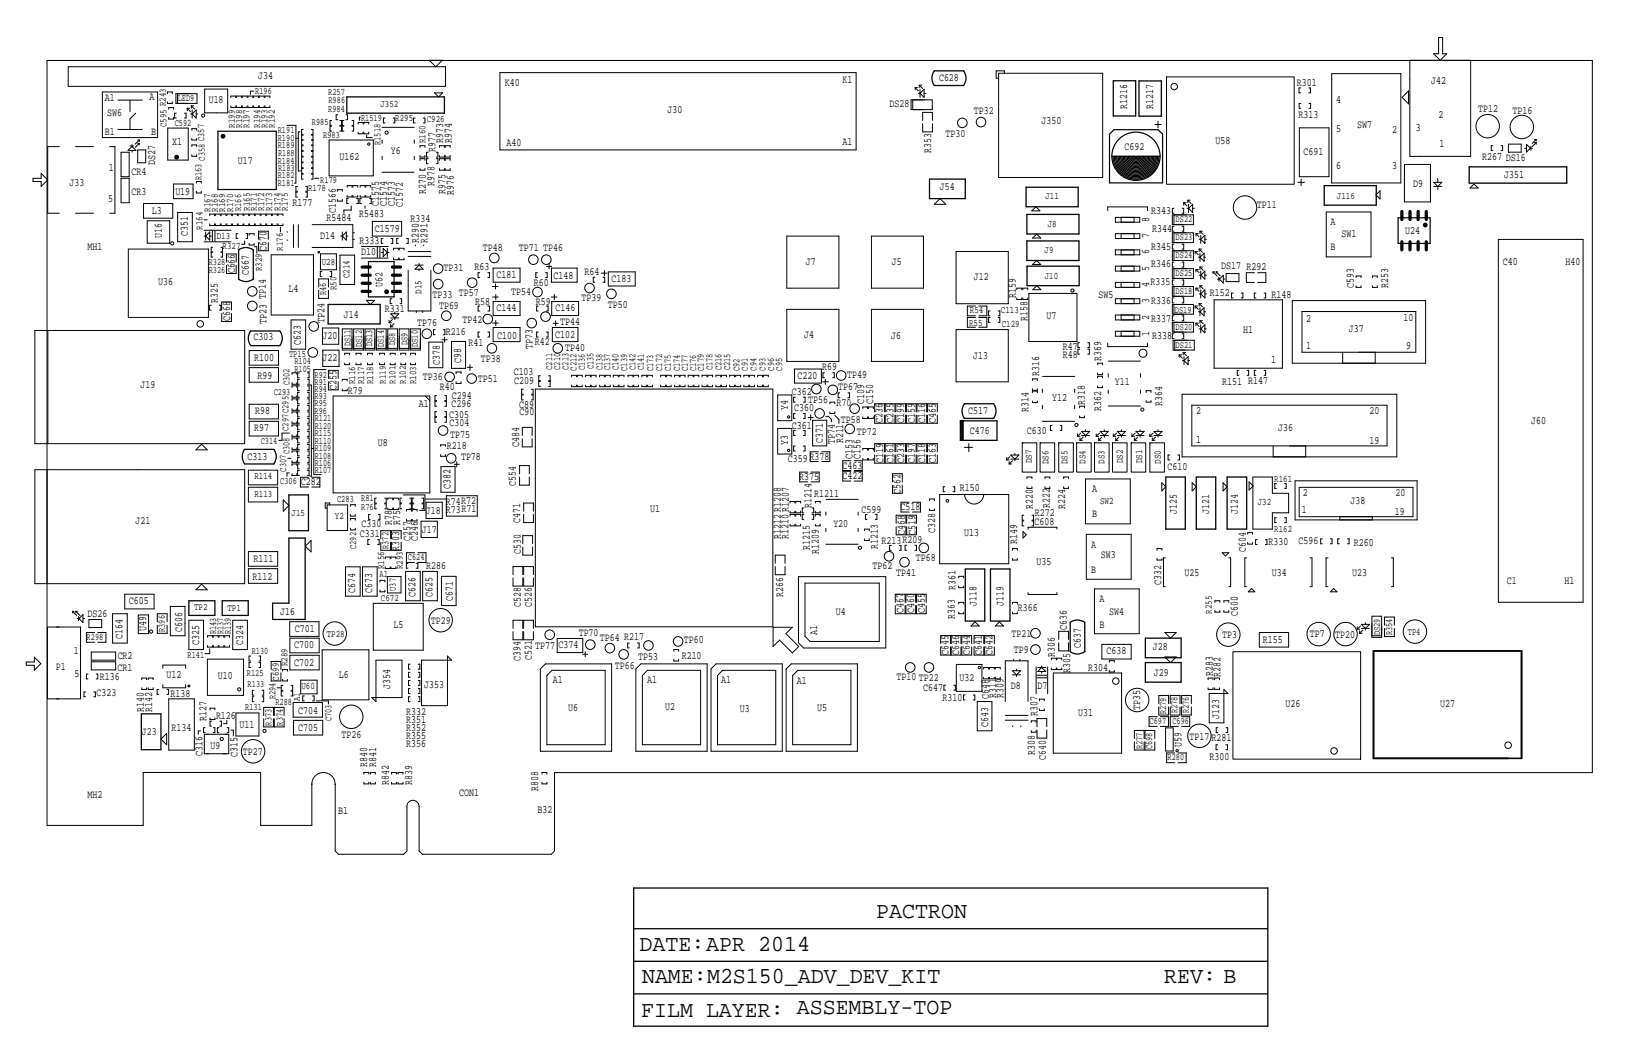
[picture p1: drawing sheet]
<svg xmlns="http://www.w3.org/2000/svg" width="432mm" height="279mm" viewBox="0 0 432 279" stroke-linecap="round" stroke-linejoin="round" font-family="sans-serif">
<defs><g id="words">
<g font-size="6">
<text x="230.3" y="241.1">PACTRON</text>
<text x="168.1" y="249.6">DATE:APR 2014</text>
<text x="168.7" y="258.1">NAME:M2S150_ADV_DEV_KIT</text>
<text x="305.9" y="258.1">REV: B</text>
<text x="168.5" y="267.1">FILM LAYER: ASSEMBLY-TOP</text>
</g>
<g font-size="3">
<text x="67.9" y="20.7">J34</text>
<text x="132.7" y="22.5">K40</text>
<text x="221.4" y="21.8">K1</text>
<text x="246.8" y="21.4">C628</text>
<text x="340.8" y="22.5">R301</text>
<text x="376.1" y="22">J42</text>
<text x="27.5" y="26.5">A1</text>
<text x="39.3" y="26.3">A</text>
<text x="54.8" y="27.2">U18</text>
<text x="175.4" y="29.7">J30</text>
<text x="233.7" y="28.2">DS28</text>
<text x="256" y="29.9">TP32</text>
<text x="296.2" y="28.7" transform="rotate(-90 296.2 28.7)">R1216</text>
<text x="303.1" y="28.7" transform="rotate(-90 303.1 28.7)">R1217</text>
<text x="351.2" y="26.9">4</text>
<text x="388.5" y="29.3">TP12</text>
<text x="397.5" y="29.9">TP16</text>
<text x="27.5" y="35.5">B1</text>
<text x="28.1" y="30.6">SW6</text>
<text x="39.7" y="35.5">B</text>
<text x="248.5" y="35.9">TP30</text>
<text x="273.7" y="32.5">J350</text>
<text x="341.2" y="31">R313</text>
<text x="351.2" y="34.6">5</text>
<text x="356.7" y="33.6">SW7</text>
<text x="365.9" y="34.8">2</text>
<text x="372.1" y="34.4">3</text>
<text x="378.1" y="31">2</text>
<text x="45.3" y="38.1">X1</text>
<text x="102.7" y="40.4">Y6</text>
<text x="114.4" y="39.8" transform="rotate(-90 114.4 39.8)">R977</text>
<text x="116.5" y="37.6" transform="rotate(-90 116.5 37.6)">R973</text>
<text x="118.7" y="37.5" transform="rotate(-90 118.7 37.5)">R974</text>
<text x="133.1" y="38.3">A40</text>
<text x="221.4" y="38.1">A1</text>
<text x="244.7" y="40.3" transform="rotate(-90 244.7 40.3)">R353</text>
<text x="295.5" y="39.3">C692</text>
<text x="319.5" y="37.8">U58</text>
<text x="342.5" y="40.6">C691</text>
<text x="378.3" y="38.7">1</text>
<text x="389.6" y="41.9">R267 DS16</text>
<text x="28.6" y="44.9">1</text>
<text x="34.5" y="46">CR4</text>
<text x="40.8" y="43.5" transform="rotate(-90 40.8 43.5)">DS27</text>
<text x="62.5" y="43.2">U17</text>
<text x="89.3" y="42.1">U162</text>
<text x="351.2" y="44.5">6</text>
<text x="365.9" y="44.5">3</text>
<text x="395.3" y="46.8">J351</text>
<text x="18.3" y="49">J33</text>
<text x="28.4" y="53">5</text>
<text x="34.5" y="51.3">CR3</text>
<text x="46.1" y="51.1">U19</text>
<text x="111.9" y="50.9" transform="rotate(-90 111.9 50.9)">R270</text>
<text x="114.2" y="48.7" transform="rotate(-90 114.2 48.7)">R978</text>
<text x="117.1" y="51" transform="rotate(-90 117.1 51)">R975</text>
<text x="119.3" y="51.1" transform="rotate(-90 119.3 51.1)">R976</text>
<text x="247" y="50">J54</text>
<text x="371.4" y="49.2">D9</text>
<text x="39.9" y="56.2">L3</text>
<text x="76.9" y="54.1">R177</text>
<text x="85.8" y="58.1">R5484</text>
<text x="88.2" y="55.9" transform="rotate(-90 88.2 55.9)">C1566</text>
<text x="94.4" y="57.1">R5483</text>
<text x="99.6" y="54.2" transform="rotate(-90 99.6 54.2)">C1575</text>
<text x="101.7" y="54.2" transform="rotate(-90 101.7 54.2)">C1574</text>
<text x="103.8" y="54.2" transform="rotate(-90 103.8 54.2)">C1573</text>
<text x="105.9" y="54.3" transform="rotate(-90 105.9 54.3)">C1572</text>
<text x="107.9" y="58.4">R334</text>
<text x="302" y="58.3" transform="rotate(-90 302 58.3)">8</text>
<text x="302.6" y="56.2">R343</text>
<text x="330.3" y="54.7">TP11</text>
<text x="349.7" y="59">A</text>
<text x="23" y="65.7">MH1</text>
<text x="42.5" y="62.5" transform="rotate(-90 42.5 62.5)">U16</text>
<text x="49.3" y="61.8" transform="rotate(-90 49.3 61.8)">C351</text>
<text x="70.1" y="65.8" transform="rotate(-90 70.1 65.8)">C670</text>
<text x="84.1" y="62.6">D14</text>
<text x="94.4" y="64">R333</text>
<text x="98.5" y="60.8">C1579</text>
<text x="110" y="63.8" transform="rotate(-90 110 63.8)">R290</text>
<text x="112.4" y="63.8" transform="rotate(-90 112.4 63.8)">R291</text>
<text x="126.9" y="65.8">TP48</text>
<text x="136.4" y="65.8">TP71 TP46</text>
<text x="302" y="62.5" transform="rotate(-90 302 62.5)">7</text>
<text x="302.6" y="65.6">R345</text>
<text x="302.8" y="60.9">R344</text>
<text x="349.7" y="65.6">B</text>
<text x="352.6" y="62.2">SW1</text>
<text x="369.3" y="61.4">U24</text>
<text x="61.7" y="71.8" transform="rotate(-90 61.7 71.8)">C666</text>
<text x="94.9" y="67">D10</text>
<text x="116.5" y="71.1">TP31</text>
<text x="124.7" y="71">R63</text>
<text x="211.8" y="69.7">J7</text>
<text x="234.4" y="69.7">J5</text>
<text x="302" y="71.1" transform="rotate(-90 302 71.1)">5</text>
<text x="302" y="66.8" transform="rotate(-90 302 66.8)">6</text>
<text x="302.6" y="70.1">R346</text>
<text x="321" y="70.8">DS17 R292</text>
<text x="395" y="69.5">C40</text>
<text x="411.4" y="69.5">H40</text>
<text x="41.6" y="74.8">U36</text>
<text x="65.4" y="72.1" transform="rotate(-90 65.4 72.1)">C667</text>
<text x="75.8" y="76.8">L4</text>
<text x="100.5" y="75.3" transform="rotate(-90 100.5 75.3)">U62</text>
<text x="130.5" y="73.1">C181</text>
<text x="134.4" y="77.4">TP54</text>
<text x="140.3" y="75">R60</text>
<text x="145.5" y="73.2">C148</text>
<text x="153.6" y="72.3">R64</text>
<text x="160.7" y="74">C183</text>
<text x="255.9" y="73.5">J12</text>
<text x="302" y="75.4" transform="rotate(-90 302 75.4)">4</text>
<text x="302.3" y="74.8">R335</text>
<text x="318" y="77.8">R152</text>
<text x="355.8" y="75.7" transform="rotate(-90 355.8 75.7)">C593</text>
<text x="364.8" y="75.6" transform="rotate(-90 364.8 75.6)">R253</text>
<text x="57.3" y="79.6" transform="rotate(-90 57.3 79.6)">R325</text>
<text x="90.3" y="83.6">J14</text>
<text x="101.2" y="81.9">R331</text>
<text x="113.7" y="78.3">TP33 TP57</text>
<text x="115.4" y="81.2">TP69</text>
<text x="124.8" y="80">R58</text>
<text x="130.5" y="81.6">C144</text>
<text x="140.9" y="80">R59</text>
<text x="146" y="81.7">C146</text>
<text x="152.8" y="79.1">TP39</text>
<text x="159.8" y="80.8">TP50</text>
<text x="266.9" y="78.3" transform="rotate(-90 266.9 78.3)">R159</text>
<text x="275" y="83.8">U7</text>
<text x="288.7" y="78.2">SW5</text>
<text x="302" y="83.9" transform="rotate(-90 302 83.9)">2</text>
<text x="302" y="79.7" transform="rotate(-90 302 79.7)">3</text>
<text x="302.6" y="79.7">R336</text>
<text x="334.2" y="78.2">R148</text>
<text x="60.5" y="84.2" transform="rotate(-90 60.5 84.2)">C668</text>
<text x="66.6" y="89.3">C303</text>
<text x="70.1" y="85.1" transform="rotate(-90 70.1 85.1)">TP23 TP14</text>
<text x="84.8" y="89.1">J20</text>
<text x="85.3" y="84.7" transform="rotate(-90 85.3 84.7)">TP24</text>
<text x="109.6" y="85.7">TP76</text>
<text x="117.2" y="88.1">R216</text>
<text x="121.6" y="84.9">TP42</text>
<text x="130.6" y="89">C100</text>
<text x="145.9" y="88.7">C102</text>
<text x="147.2" y="85.3">TP44</text>
<text x="211.3" y="88.7">J4</text>
<text x="234.2" y="89.1">J6</text>
<text x="270" y="84.3" transform="rotate(-90 270 84.3)">R158</text>
<text x="302" y="88.2" transform="rotate(-90 302 88.2)">1</text>
<text x="302.6" y="84.4">R337</text>
<text x="302.8" y="89.1">R338</text>
<text x="326.8" y="87.4">H1</text>
<text x="343.2" y="84.4">2</text>
<text x="354.5" y="87.2">J37</text>
<text x="368.9" y="84.2">10</text>
<text x="66.8" y="94.7">R100</text>
<text x="79.1" y="90.5" transform="rotate(-90 79.1 90.5)">C623</text>
<text x="84.8" y="94.9">J22</text>
<text x="115.6" y="95.8" transform="rotate(-90 115.6 95.8)">C378</text>
<text x="121.2" y="95.4" transform="rotate(-90 121.2 95.4)">C98</text>
<text x="123.1" y="90.9">R41</text>
<text x="126.3" y="95">TP38</text>
<text x="140" y="91.7" transform="rotate(-90 140 91.7)">TP73</text>
<text x="140.6" y="90.7">R42</text>
<text x="148.6" y="92.1">TP40</text>
<text x="255.7" y="94.2">J13</text>
<text x="279.3" y="92">R47</text>
<text x="279.3" y="94.1">R48</text>
<text x="289.4" y="94.8" transform="rotate(-90 289.4 94.8)">R369</text>
<text x="334.1" y="95.3">1</text>
<text x="343.2" y="91.7">1</text>
<text x="369.5" y="91.7">9</text>
<text x="36.9" y="102">J19</text>
<text x="67.7" y="99.4">R99</text>
<text x="111.2" y="99.9">TP36</text>
<text x="125.6" y="100.2">TP51</text>
<text x="135" y="98.6">C103</text>
<text x="135.2" y="100.9">C209</text>
<text x="209.6" y="99.6">C220</text>
<text x="216.1" y="97.2">R69</text>
<text x="222.7" y="99.3">TP49</text>
<text x="273.1" y="98.8" transform="rotate(-90 273.1 98.8)">R316</text>
<text x="293" y="101.1">Y11</text>
<text x="321.2" y="101.1">R151 R147</text>
<text x="88.4" y="102.4" transform="rotate(-90 88.4 102.4)">C255</text>
<text x="91.4" y="103.5">R79</text>
<text x="110" y="106.9">A1</text>
<text x="115.6" y="102.4">R40</text>
<text x="118.7" y="107">C296</text>
<text x="118.7" y="104.8">C294</text>
<text x="136.4" y="107">C89</text>
<text x="207.1" y="107.8" transform="rotate(-90 207.1 107.8)">Y4</text>
<text x="208.1" y="103.6">C362</text>
<text x="208.7" y="108">C360</text>
<text x="212.4" y="105.9">TP56</text>
<text x="219.9" y="106.5">R70</text>
<text x="220.3" y="102.5">TP67</text>
<text x="227.1" y="106" transform="rotate(-90 227.1 106)">C109</text>
<text x="229.4" y="106" transform="rotate(-90 229.4 106)">C150</text>
<text x="276.5" y="105.2">Y12</text>
<text x="285.1" y="106.3" transform="rotate(-90 285.1 106.3)">R318</text>
<text x="289.4" y="107.9" transform="rotate(-90 289.4 107.9)">R362</text>
<text x="305.4" y="106.5" transform="rotate(-90 305.4 106.5)">R364</text>
<text x="66.8" y="113.3">R97</text>
<text x="67" y="108.8">R98</text>
<text x="118.1" y="109.8">C305</text>
<text x="118.2" y="111.8">C304</text>
<text x="136.5" y="109.1">C90</text>
<text x="208.1" y="112.5">C361</text>
<text x="221" y="111">TP58</text>
<text x="232" y="111.1" transform="rotate(-90 232 111.1)">C236</text>
<text x="234.8" y="111.2" transform="rotate(-90 234.8 111.2)">C235</text>
<text x="237.6" y="111.2" transform="rotate(-90 237.6 111.2)">C199</text>
<text x="240.4" y="111.2" transform="rotate(-90 240.4 111.2)">C159</text>
<text x="243.2" y="111.2" transform="rotate(-90 243.2 111.2)">C116</text>
<text x="246" y="111.2" transform="rotate(-90 246 111.2)">C465</text>
<text x="254.5" y="108.8">C517</text>
<text x="254.9" y="113.9">C476</text>
<text x="269.9" y="113.9">C630</text>
<text x="270.3" y="108.3" transform="rotate(-90 270.3 108.3)">R314</text>
<text x="314.4" y="108.6">2</text>
<text x="335.9" y="113.1">J36</text>
<text x="359.9" y="108.8">20</text>
<text x="402.4" y="111.4">J60</text>
<text x="99.3" y="117.1">U8</text>
<text x="117.4" y="117.9">R218</text>
<text x="118.3" y="114.9">TP75</text>
<text x="136.5" y="117.3" transform="rotate(-90 136.5 117.3)">C484</text>
<text x="207.1" y="116.7" transform="rotate(-90 207.1 116.7)">Y3</text>
<text x="216.3" y="116.4" transform="rotate(-90 216.3 116.4)">C371</text>
<text x="219.4" y="116.6" transform="rotate(-90 219.4 116.6)">TP74</text>
<text x="221.6" y="116.5" transform="rotate(-90 221.6 116.5)">R211</text>
<text x="225.2" y="114.2">TP72</text>
<text x="314.4" y="116.3">1</text>
<text x="359.9" y="116.5">19</text>
<text x="65.1" y="120.8">C313</text>
<text x="121.2" y="120.7">TP78</text>
<text x="207.1" y="121.3">C359R378</text>
<text x="221.4" y="123.1">C463</text>
<text x="221.4" y="125.9">C422</text>
<text x="224" y="120.6" transform="rotate(-90 224 120.6)">C153</text>
<text x="226.2" y="120.4" transform="rotate(-90 226.2 120.4)">C156</text>
<text x="232.1" y="121.6" transform="rotate(-90 232.1 121.6)">C119</text>
<text x="234.8" y="121.6" transform="rotate(-90 234.8 121.6)">C161</text>
<text x="237.6" y="121.6" transform="rotate(-90 237.6 121.6)">C233</text>
<text x="240.4" y="121.6" transform="rotate(-90 240.4 121.6)">C197</text>
<text x="243.2" y="121.6" transform="rotate(-90 243.2 121.6)">C118</text>
<text x="246" y="121.6" transform="rotate(-90 246 121.6)">C163</text>
<text x="306.8" y="123.3">C610</text>
<text x="79.1" y="127.4">C282</text>
<text x="118.4" y="128.5" transform="rotate(-90 118.4 128.5)">C382</text>
<text x="135.6" y="127.6" transform="rotate(-90 135.6 127.6)">C554</text>
<text x="210" y="126.1">R375</text>
<text x="214" y="130.5">R1211</text>
<text x="236.6" y="129.7" transform="rotate(-90 236.6 129.7)">C562</text>
<text x="252.3" y="129">R150</text>
<text x="287" y="129.1">A</text>
<text x="342.4" y="130.2">2</text>
<text x="366.8" y="130.2">20</text>
<text x="35.6" y="137.7">J21</text>
<text x="103" y="137.9" transform="rotate(-90 103 137.9)">R78</text>
<text x="105.1" y="137.9" transform="rotate(-90 105.1 137.9)">R75</text>
<text x="111.9" y="134.9">J18</text>
<text x="117.2" y="134.7">R73R71</text>
<text x="117.2" y="132.5">R74R72</text>
<text x="136.7" y="137.2" transform="rotate(-90 136.7 137.2)">C471</text>
<text x="170.8" y="134.4">U1</text>
<text x="213.3" y="133.3" transform="rotate(-90 213.3 133.3)">R1214</text>
<text x="226.4" y="134.7">C599</text>
<text x="236.6" y="133.9">C518</text>
<text x="271.4" y="133.7" transform="rotate(-90 271.4 133.7)">R220</text>
<text x="271.9" y="137.9">C608</text>
<text x="271.9" y="135.6">R272</text>
<text x="275.9" y="133.4" transform="rotate(-90 275.9 133.4)">R222</text>
<text x="280" y="133.7" transform="rotate(-90 280 133.7)">R224</text>
<text x="287" y="135.7">B</text>
<text x="309.2" y="134.9" transform="rotate(-90 309.2 134.9)">J125</text>
<text x="317.8" y="134.9" transform="rotate(-90 317.8 134.9)">J121</text>
<text x="325.3" y="134.9" transform="rotate(-90 325.3 134.9)">J124</text>
<text x="342.2" y="134.7">1</text>
<text x="354.9" y="132.3">J38</text>
<text x="366.5" y="135.3">19</text>
<text x="94.6" y="141.1">C331</text>
<text x="95" y="138.5">C330</text>
<text x="107.9" y="142" transform="rotate(-90 107.9 142)">C257</text>
<text x="109.8" y="142" transform="rotate(-90 109.8 142)">C246</text>
<text x="110.8" y="140">J17</text>
<text x="205.2" y="141.6" transform="rotate(-90 205.2 141.6)">R1212 R1208</text>
<text x="207.2" y="141.5" transform="rotate(-90 207.2 141.5)">R1210 R1207</text>
<text x="219" y="138.5">Y20</text>
<text x="231.7" y="142.7">R213R209</text>
<text x="237.8" y="140.4" transform="rotate(-90 237.8 140.4)">C468</text>
<text x="240.6" y="140.4" transform="rotate(-90 240.6 140.4)">C519</text>
<text x="245.8" y="139.8" transform="rotate(-90 245.8 139.8)">C328</text>
<text x="253.4" y="140.7">U13</text>
<text x="267.3" y="142.9" transform="rotate(-90 267.3 142.9)">R149</text>
<text x="286.8" y="143.8">A</text>
<text x="333.4" y="143">R330</text>
<text x="341.2" y="142.8">C596</text>
<text x="355.8" y="143.4">R260</text>
<text x="66.6" y="147.5">R111</text>
<text x="104.9" y="144.6" transform="rotate(-90 104.9 144.6)">R303</text>
<text x="112" y="149.5">R286</text>
<text x="136.9" y="145.6" transform="rotate(-90 136.9 145.6)">C530</text>
<text x="212.9" y="144.4" transform="rotate(-90 212.9 144.4)">R1215</text>
<text x="215.2" y="145.4" transform="rotate(-90 215.2 145.4)">R1209</text>
<text x="229.3" y="149.5">TP62</text>
<text x="230.7" y="144.3" transform="rotate(-90 230.7 144.3)">R1213</text>
<text x="240.7" y="147.4">TP68</text>
<text x="272.4" y="148.3">U35</text>
<text x="289.3" y="146.6">SW3</text>
<text x="327.4" y="144.8" transform="rotate(-90 327.4 144.8)">C604</text>
<text x="66.4" y="152.2">R112</text>
<text x="93.4" y="155.7" transform="rotate(-90 93.4 155.7)">C674</text>
<text x="97.9" y="155.7" transform="rotate(-90 97.9 155.7)">C673</text>
<text x="235.5" y="151.2">TP41</text>
<text x="251.1" y="155" transform="rotate(-90 251.1 155)">R361</text>
<text x="286.8" y="150.5">B</text>
<text x="305.2" y="153.5" transform="rotate(-90 305.2 153.5)">C332</text>
<text x="311.3" y="151.1">U25</text>
<text x="334.2" y="151.3">U34</text>
<text x="355.4" y="151.1">U23</text>
<text x="396" y="153.3">C1</text>
<text x="411.2" y="153.3">H1</text>
<text x="33.9" y="158.6">C605</text>
<text x="73.7" y="161.4">J16</text>
<text x="109.2" y="156.7" transform="rotate(-90 109.2 156.7)">C626</text>
<text x="113.7" y="156.7" transform="rotate(-90 113.7 156.7)">C625</text>
<text x="119" y="157.8" transform="rotate(-90 119 157.8)">C671</text>
<text x="136.8" y="159.3" transform="rotate(-90 136.8 159.3)">C528</text>
<text x="139.7" y="159.4" transform="rotate(-90 139.7 159.4)">C526</text>
<text x="205.8" y="156.8" transform="rotate(-90 205.8 156.8)">R266</text>
<text x="219.7" y="161.4">U4</text>
<text x="237.5" y="161.1" transform="rotate(-90 237.5 161.1)">C467</text>
<text x="240.3" y="161.1" transform="rotate(-90 240.3 161.1)">C460</text>
<text x="243.1" y="161.1" transform="rotate(-90 243.1 161.1)">C455</text>
<text x="256.7" y="159.1" transform="rotate(-90 256.7 159.1)">J118</text>
<text x="263.7" y="159.1" transform="rotate(-90 263.7 159.1)">J119</text>
<text x="267.5" y="160.3">R366</text>
<text x="288.9" y="158.2">A</text>
<text x="291.5" y="161.4">SW4</text>
<text x="325.3" y="161.6" transform="rotate(-90 325.3 161.6)">C600</text>
<text x="23" y="162">DS26</text>
<text x="32.2" y="167.9" transform="rotate(-90 32.2 167.9)">C164</text>
<text x="38.4" y="165.7" transform="rotate(-90 38.4 165.7)">U49</text>
<text x="47.8" y="165.9" transform="rotate(-90 47.8 165.9)">C606</text>
<text x="77.5" y="165.9">C701</text>
<text x="103.4" y="165">L5</text>
<text x="113.2" y="164">TP29</text>
<text x="152.1" y="167">TP70</text>
<text x="214.8" y="166.7" transform="rotate(-90 214.8 166.7)">A1</text>
<text x="250.9" y="162.5" transform="rotate(-90 250.9 162.5)">R363</text>
<text x="265.8" y="167.2">TP21</text>
<text x="280.4" y="165.4" transform="rotate(-90 280.4 165.4)">C636</text>
<text x="288.9" y="164.8">B</text>
<text x="321.2" y="167.6">TP3</text>
<text x="344.3" y="167.4">TP7</text>
<text x="350.9" y="167.6">TP20</text>
<text x="19.4" y="171.9">1</text>
<text x="30.9" y="172.9">CR2</text>
<text x="52.3" y="169.4" transform="rotate(-90 52.3 169.4)">C325</text>
<text x="63.9" y="169.4" transform="rotate(-90 63.9 169.4)">C324</text>
<text x="77.3" y="170.1">C700</text>
<text x="136.8" y="173.6" transform="rotate(-90 136.8 173.6)">C394</text>
<text x="139.8" y="173.4" transform="rotate(-90 139.8 173.4)">C521</text>
<text x="140.7" y="170.3">TP77</text>
<text x="146.7" y="170.1">C374</text>
<text x="157.6" y="168.3">TP64 R217</text>
<text x="167.7" y="173.2">TP53</text>
<text x="179.2" y="173.1">R210</text>
<text x="179.7" y="169">TP60</text>
<text x="249.3" y="172.1" transform="rotate(-90 249.3 172.1)">C645</text>
<text x="252.1" y="172.1" transform="rotate(-90 252.1 172.1)">C646</text>
<text x="254.9" y="172.1" transform="rotate(-90 254.9 172.1)">C644</text>
<text x="258.1" y="172.1" transform="rotate(-90 258.1 172.1)">C641</text>
<text x="260.8" y="172.1" transform="rotate(-90 260.8 172.1)">C642</text>
<text x="266.5" y="171.4">TP9</text>
<text x="277.2" y="172.6" transform="rotate(-90 277.2 172.6)">R306</text>
<text x="284" y="170.2" transform="rotate(-90 284 170.2)">C637</text>
<text x="290.8" y="171.6">C638</text>
<text x="303" y="170.8">J28</text>
<text x="331.9" y="168.9">R155</text>
<text x="14.7" y="175.9">P1</text>
<text x="19.6" y="177.8">5</text>
<text x="26.2" y="178.7">R136</text>
<text x="30.9" y="176.1">CR1</text>
<text x="43.7" y="178.1">U12</text>
<text x="57.2" y="178.3">U10</text>
<text x="77.3" y="174.9">C702</text>
<text x="89.1" y="178.1">L6</text>
<text x="145.3" y="179.3">A1</text>
<text x="161.6" y="175.7">TP66</text>
<text x="170.1" y="179.3">A1</text>
<text x="189.5" y="179.3">A1</text>
<text x="209.4" y="179.6">A1</text>
<text x="235.6" y="178.7">TP10 TP22</text>
<text x="252.1" y="178.9">U32</text>
<text x="281.3" y="176.6" transform="rotate(-90 281.3 176.6)">R305</text>
<text x="286" y="176.3">R304</text>
<text x="303.2" y="177.4">J29</text>
<text x="318.7" y="177.6" transform="rotate(-90 318.7 177.6)">R283</text>
<text x="320.8" y="177.7" transform="rotate(-90 320.8 177.7)">R282</text>
<text x="25.4" y="182.9">C323</text>
<text x="44.8" y="183">R138</text>
<text x="102.6" y="180.9" transform="rotate(-90 102.6 180.9)">J354</text>
<text x="111.5" y="180.6">J353</text>
<text x="242.6" y="181.4">C647</text>
<text x="247.7" y="184.1">R310</text>
<text x="259.9" y="183.5" transform="rotate(-90 259.9 183.5)">C648</text>
<text x="261.8" y="183.2" transform="rotate(-90 261.8 183.2)">R311</text>
<text x="263.7" y="183.2" transform="rotate(-90 263.7 183.2)">R309</text>
<text x="265.6" y="181">D8</text>
<text x="272.7" y="181">D7</text>
<text x="337.8" y="185.8">U26</text>
<text x="378.5" y="185.8">U27</text>
<text x="37.8" y="187.1" transform="rotate(-90 37.8 187.1)">R140</text>
<text x="40" y="187" transform="rotate(-90 40 187)">R142</text>
<text x="45.1" y="191.9">R134</text>
<text x="54.3" y="189.2" transform="rotate(-90 54.3 189.2)">R127</text>
<text x="56.8" y="188.7">R126</text>
<text x="63" y="191.1">U11</text>
<text x="78.4" y="187.5">C704</text>
<text x="78.4" y="191.9">C705</text>
<text x="106.8" y="189.9">R351</text>
<text x="106.8" y="192">R352</text>
<text x="106.8" y="187.7">R332</text>
<text x="149.4" y="186.6">U6</text>
<text x="174.8" y="186.4">U2</text>
<text x="194.4" y="187">U3</text>
<text x="214.8" y="186.8">U5</text>
<text x="259.7" y="190.9" transform="rotate(-90 259.7 190.9)">C643</text>
<text x="272.6" y="188" transform="rotate(-90 272.6 188)">R307</text>
<text x="283.3" y="188.1">U31</text>
<text x="299.6" y="186.5" transform="rotate(-90 299.6 186.5)">TP35</text>
<text x="320.4" y="188.8" transform="rotate(-90 320.4 188.8)">J123</text>
<text x="37.3" y="193">J23</text>
<text x="55.3" y="196.7">U9</text>
<text x="89.8" y="193.7">TP26</text>
<text x="106.8" y="194.1">R355</text>
<text x="106.8" y="196.3">R356</text>
<text x="310.5" y="196" transform="rotate(-90 310.5 196)">U59</text>
<text x="312.6" y="194.3">TP17 R281</text>
<text x="53.2" y="198.4" transform="rotate(-90 53.2 198.4)">C316</text>
<text x="62.4" y="198.8" transform="rotate(-90 62.4 198.8)">C315</text>
<text x="63.8" y="198.4">TP27</text>
<text x="96.5" y="201.4" transform="rotate(-90 96.5 201.4)">R840</text>
<text x="98.9" y="201.5" transform="rotate(-90 98.9 201.5)">R841</text>
<text x="271.9" y="198.2" transform="rotate(-90 271.9 198.2)">R308</text>
<text x="274.8" y="199.6" transform="rotate(-90 274.8 199.6)">C640</text>
<text x="317.9" y="199.5">R300</text>
<text x="23" y="209.4">MH2</text>
<text x="102.2" y="206.1" transform="rotate(-90 102.2 206.1)">R842</text>
<text x="108.3" y="206.1" transform="rotate(-90 108.3 206.1)">R839</text>
<text x="120.7" y="209">CON1</text>
<text x="141.5" y="207.6" transform="rotate(-90 141.5 207.6)">R808</text>
<text x="88.9" y="213.7">B1</text>
<text x="141.2" y="213.5">B32</text>
</g>
<g font-size="2.6">
<text x="46.7" y="26.5">LED9</text>
<text x="67.1" y="24.6">R196</text>
<text x="86.3" y="25">R257</text>
<text x="86.3" y="29.3">R984</text>
<text x="86.3" y="27.2">R986</text>
<text x="100" y="28">J352</text>
<text x="43.8" y="33.4" transform="rotate(-90 43.8 33.4)">C595 R243</text>
<text x="45.9" y="33.1">C592</text>
<text x="61.7" y="33.6" transform="rotate(-90 61.7 33.6)">R199</text>
<text x="63.7" y="33.6" transform="rotate(-90 63.7 33.6)">R198</text>
<text x="65.6" y="33.6" transform="rotate(-90 65.6 33.6)">R197</text>
<text x="68.4" y="33.6" transform="rotate(-90 68.4 33.6)">R194</text>
<text x="70.3" y="33.6" transform="rotate(-90 70.3 33.6)">R193</text>
<text x="72.2" y="33.6" transform="rotate(-90 72.2 33.6)">R192</text>
<text x="73" y="34.8">R191</text>
<text x="82" y="32.9">R985</text>
<text x="94.9" y="31.6">R1519</text>
<text x="103.9" y="31.6">R295</text>
<text x="112.2" y="32.1">C926</text>
<text x="73" y="38.9">R189</text>
<text x="73" y="37">R190</text>
<text x="73.1" y="41">R188</text>
<text x="85" y="36.3">R983</text>
<text x="100" y="38.1" transform="rotate(-90 100 38.1)">R1518</text>
<text x="111.8" y="37.6" transform="rotate(-90 111.8 37.6)">R160</text>
<text x="53" y="47.3" transform="rotate(-90 53 47.3)">R163</text>
<text x="53.8" y="42.2" transform="rotate(-90 53.8 42.2)">C358 C357</text>
<text x="73" y="46.8">R182</text>
<text x="73" y="43">R184</text>
<text x="73.1" y="44.9">R183</text>
<text x="73" y="48.7">R181</text>
<text x="81" y="50.2">R178</text>
<text x="84.2" y="48.1">R179</text>
<text x="274.8" y="52.4">J11</text>
<text x="351.3" y="52.2">J116</text>
<text x="55.3" y="55.6" transform="rotate(-90 55.3 55.6)">R167</text>
<text x="57.3" y="55.6" transform="rotate(-90 57.3 55.6)">R168</text>
<text x="59.2" y="55.6" transform="rotate(-90 59.2 55.6)">R169</text>
<text x="61.3" y="55.6" transform="rotate(-90 61.3 55.6)">R170</text>
<text x="63.4" y="55.4" transform="rotate(-90 63.4 55.4)">R166</text>
<text x="65.6" y="55.4" transform="rotate(-90 65.6 55.4)">R165</text>
<text x="67.5" y="55.4" transform="rotate(-90 67.5 55.4)">R171</text>
<text x="69.4" y="55.4" transform="rotate(-90 69.4 55.4)">R172</text>
<text x="71.6" y="55.4" transform="rotate(-90 71.6 55.4)">R173</text>
<text x="73.7" y="55.4" transform="rotate(-90 73.7 55.4)">R174</text>
<text x="75.6" y="55.4" transform="rotate(-90 75.6 55.4)">R175</text>
<text x="275.4" y="59.6">J8</text>
<text x="309" y="58.4">DS22</text>
<text x="53.2" y="60.3" transform="rotate(-90 53.2 60.3)">R164</text>
<text x="57" y="62.8">D13</text>
<text x="58.5" y="65.4">R327</text>
<text x="74.4" y="65.8" transform="rotate(-90 74.4 65.8)">R176</text>
<text x="309" y="63.1">DS23</text>
<text x="54.8" y="71.6">R326</text>
<text x="54.8" y="69.7">R328</text>
<text x="68.8" y="71.2" transform="rotate(-90 68.8 71.2)">R329</text>
<text x="84.5" y="69.5">U28</text>
<text x="274.5" y="66.5">J9</text>
<text x="309" y="67.8">DS24</text>
<text x="85.7" y="77.5" transform="rotate(-90 85.7 77.5)">R46</text>
<text x="88.5" y="76.2" transform="rotate(-90 88.5 76.2)">R50</text>
<text x="91.9" y="73.1" transform="rotate(-90 91.9 73.1)">C214</text>
<text x="110.8" y="77.1" transform="rotate(-90 110.8 77.1)">D15</text>
<text x="274.6" y="73.3">J10</text>
<text x="309" y="77.2">DS18</text>
<text x="309" y="72.5">DS25</text>
<text x="254.9" y="82.3">R54</text>
<text x="263.1" y="82.3">C113</text>
<text x="308.8" y="82.1">DS19</text>
<text x="254.7" y="85.5">R55</text>
<text x="263.3" y="85.9">C129</text>
<text x="309" y="86.6">DS20</text>
<text x="76" y="93.6">TP15</text>
<text x="77.4" y="95.6">R104</text>
<text x="92.1" y="90.9" transform="rotate(-90 92.1 90.9)">DS11</text>
<text x="95.1" y="91.1" transform="rotate(-90 95.1 91.1)">DS12</text>
<text x="97.9" y="90.9" transform="rotate(-90 97.9 90.9)">DS13</text>
<text x="100.9" y="91.1" transform="rotate(-90 100.9 91.1)">DS14</text>
<text x="103.8" y="90.6" transform="rotate(-90 103.8 90.6)">DS8</text>
<text x="107.1" y="90.6" transform="rotate(-90 107.1 90.6)">DS9</text>
<text x="109.8" y="91.1" transform="rotate(-90 109.8 91.1)">DS10</text>
<text x="309" y="91.3">DS21</text>
<text x="76.1" y="101.2" transform="rotate(-90 76.1 101.2)">C302</text>
<text x="77.4" y="97.6">R105</text>
<text x="82.7" y="101.1">R91</text>
<text x="82.7" y="99.2">R92</text>
<text x="93.4" y="100.9" transform="rotate(-90 93.4 100.9)">R116</text>
<text x="95.7" y="100.9" transform="rotate(-90 95.7 100.9)">R117</text>
<text x="98.1" y="100.9" transform="rotate(-90 98.1 100.9)">R118</text>
<text x="101.4" y="100.8" transform="rotate(-90 101.4 100.8)">R119</text>
<text x="104" y="100.8" transform="rotate(-90 104 100.8)">R101</text>
<text x="106.6" y="100.8" transform="rotate(-90 106.6 100.8)">R102</text>
<text x="109.4" y="101" transform="rotate(-90 109.4 101)">R103</text>
<text x="145.1" y="97.1" transform="rotate(-90 145.1 97.1)">C211</text>
<text x="147.2" y="97.1" transform="rotate(-90 147.2 97.1)">C210</text>
<text x="149.4" y="97.1" transform="rotate(-90 149.4 97.1)">C213</text>
<text x="151.5" y="97.3" transform="rotate(-90 151.5 97.3)">C212</text>
<text x="153.7" y="97.2" transform="rotate(-90 153.7 97.2)">C136</text>
<text x="156" y="97" transform="rotate(-90 156 97)">C135</text>
<text x="158.3" y="97.2" transform="rotate(-90 158.3 97.2)">C138</text>
<text x="160.4" y="97.2" transform="rotate(-90 160.4 97.2)">C137</text>
<text x="162.6" y="97.3" transform="rotate(-90 162.6 97.3)">C140</text>
<text x="164.8" y="97.4" transform="rotate(-90 164.8 97.4)">C139</text>
<text x="167" y="97.3" transform="rotate(-90 167 97.3)">C142</text>
<text x="169.2" y="97.2" transform="rotate(-90 169.2 97.2)">C141</text>
<text x="171.6" y="97.5" transform="rotate(-90 171.6 97.5)">C173</text>
<text x="174" y="97.4" transform="rotate(-90 174 97.4)">C172</text>
<text x="176.3" y="97.5" transform="rotate(-90 176.3 97.5)">C175</text>
<text x="178.6" y="97.5" transform="rotate(-90 178.6 97.5)">C174</text>
<text x="180.8" y="97.5" transform="rotate(-90 180.8 97.5)">C177</text>
<text x="182.9" y="97.5" transform="rotate(-90 182.9 97.5)">C176</text>
<text x="185" y="97.4" transform="rotate(-90 185 97.4)">C179</text>
<text x="187.3" y="97.3" transform="rotate(-90 187.3 97.3)">C178</text>
<text x="189.6" y="97.2" transform="rotate(-90 189.6 97.2)">C216</text>
<text x="191.9" y="97.3" transform="rotate(-90 191.9 97.3)">C215</text>
<text x="194.3" y="97.5" transform="rotate(-90 194.3 97.5)">C92</text>
<text x="196.5" y="97.3" transform="rotate(-90 196.5 97.3)">C91</text>
<text x="198.8" y="97.3" transform="rotate(-90 198.8 97.3)">C94</text>
<text x="201.1" y="97.3" transform="rotate(-90 201.1 97.3)">C93</text>
<text x="203.5" y="97.3" transform="rotate(-90 203.5 97.3)">C96</text>
<text x="205.6" y="97.3" transform="rotate(-90 205.6 97.3)">C95</text>
<text x="71.9" y="103.7">C293</text>
<text x="82.7" y="104.9">R93</text>
<text x="82.7" y="106.7">R95</text>
<text x="82.7" y="103">R94</text>
<text x="82.7" y="108.6">R96</text>
<text x="82.7" y="112.6">R120</text>
<text x="82.7" y="110.5">R121</text>
<text x="68.5" y="116.7">C314</text>
<text x="76.1" y="119.3" transform="rotate(-90 76.1 119.3)">C308 C297C295</text>
<text x="82.7" y="118.5">R109</text>
<text x="82.7" y="116.5">R110</text>
<text x="82.7" y="114.5">R115</text>
<text x="66.8" y="125.9">R114</text>
<text x="75.2" y="123.8" transform="rotate(-90 75.2 123.8)">C307</text>
<text x="82.7" y="122.4">R106</text>
<text x="82.7" y="124.3">R107</text>
<text x="82.7" y="120.4">R108</text>
<text x="271.2" y="121.7" transform="rotate(-90 271.2 121.7)">DS7</text>
<text x="275.6" y="121.9" transform="rotate(-90 275.6 121.9)">DS6</text>
<text x="280.6" y="121.9" transform="rotate(-90 280.6 121.9)">DS5</text>
<text x="285.3" y="121.8" transform="rotate(-90 285.3 121.8)">DS4</text>
<text x="290.2" y="121.8" transform="rotate(-90 290.2 121.8)">DS3</text>
<text x="295.1" y="121.7" transform="rotate(-90 295.1 121.7)">DS2</text>
<text x="300.1" y="121.7" transform="rotate(-90 300.1 121.7)">DS1</text>
<text x="305.1" y="121.7" transform="rotate(-90 305.1 121.7)">DS0</text>
<text x="66.8" y="130.6">R113</text>
<text x="73.6" y="127">C306</text>
<text x="88.6" y="131.9">C283</text>
<text x="94.9" y="131.7">R81</text>
<text x="334.9" y="126.5">R161</text>
<text x="76.6" y="135.5">J15</text>
<text x="88" y="136.4">Y2</text>
<text x="94.9" y="134">R76</text>
<text x="289.1" y="132.3">SW2</text>
<text x="330.6" y="132.5">J32</text>
<text x="334.9" y="139.6">R162</text>
<text x="93.6" y="144.1" transform="rotate(-90 93.6 144.1)">C292</text>
<text x="100.9" y="149.5" transform="rotate(-90 100.9 149.5)">R156</text>
<text x="102.1" y="144.1" transform="rotate(-90 102.1 144.1)">R372</text>
<text x="105.9" y="149.5" transform="rotate(-90 105.9 149.5)">R293</text>
<text x="107.2" y="147.1">C624</text>
<text x="99.8" y="151.6">A1</text>
<text x="104.1" y="155.1" transform="rotate(-90 104.1 155.1)">U37</text>
<text x="51" y="160.1">TP2</text>
<text x="59.8" y="160.3">TP1</text>
<text x="100.1" y="157.9">C672</text>
<text x="318.5" y="161.2" transform="rotate(-90 318.5 161.2)">R255</text>
<text x="22.8" y="168">R298</text>
<text x="43.3" y="165.9" transform="rotate(-90 43.3 165.9)">R396</text>
<text x="56.8" y="166.6" transform="rotate(-90 56.8 166.6)">R143</text>
<text x="58.7" y="166.6" transform="rotate(-90 58.7 166.6)">R137</text>
<text x="60.7" y="166.6" transform="rotate(-90 60.7 166.6)">R139</text>
<text x="85.9" y="167.2">TP28</text>
<text x="362.7" y="166.8" transform="rotate(-90 362.7 166.8)">DS29</text>
<text x="365.9" y="166.8" transform="rotate(-90 365.9 166.8)">R354</text>
<text x="370" y="166.7">TP4</text>
<text x="49.3" y="172.7">R141</text>
<text x="66.2" y="171.6">R130</text>
<text x="64.9" y="177.4">R125</text>
<text x="73.3" y="178.7" transform="rotate(-90 73.3 178.7)">C699</text>
<text x="75.5" y="174.9" transform="rotate(-90 75.5 174.9)">R289</text>
<text x="65.1" y="180.4">R133</text>
<text x="72.4" y="185.1">R288</text>
<text x="72.4" y="183.7" transform="rotate(-90 72.4 183.7)">R294</text>
<text x="78.8" y="184" transform="rotate(-90 78.8 184)">A1</text>
<text x="79.2" y="181">U60</text>
<text x="64.5" y="186.4">R131</text>
<text x="71.4" y="190.5" transform="rotate(-90 71.4 190.5)">R373</text>
<text x="74.4" y="190.5" transform="rotate(-90 74.4 190.5)">R374</text>
<text x="87.2" y="189.4" transform="rotate(-90 87.2 189.4)">C703</text>
<text x="302.1" y="190.2">C697 C696</text>
<text x="306.5" y="187.5" transform="rotate(-90 306.5 187.5)">R279</text>
<text x="309.5" y="187.3" transform="rotate(-90 309.5 187.3)">R278</text>
<text x="312.5" y="187.3" transform="rotate(-90 312.5 187.3)">R276</text>
<text x="300.3" y="196.7" transform="rotate(-90 300.3 196.7)">R277</text>
<text x="302.8" y="196.7" transform="rotate(-90 302.8 196.7)">C698</text>
<text x="306.8" y="199.6">R280</text>
</g>
</g></defs>
<g fill="none" stroke="#000" stroke-width=".34">
<path d="M253.2 18.6a3.2 3.2 0 0 1 0 3.8M253.3 18.6h-7.7a3.2 3.2 0 0 0 0 3.8M91.1 25.4h25.7v4.3h-25.7zM245.6 22.5h7.7M292.6 21.2h5.9v9.3h-5.9zM299.3 21.3h5.9v9.2h-5.9zM244.3 47h9.4v5.2h-9.4zM269.7 49.2h13.7v5.1h-13.7zM269.9 56.3h13.7v5.1h-13.7zM292.5 41a6 6 0 0 0 6 6.1 6 6 0 0 0 6.1-6.1M292.8 41a5.7 5.7 0 0 0 5.7 5.7 5.7 5.7 0 0 0 5.7-5.7M293.2 41a5.4 5.4 0 0 0 5.3 5.4 5.4 5.4 0 0 0 5.4-5.4"/>
<path d="M293.5 41a5 5 0 0 0 5 5.1 5 5 0 0 0 5.1-5.1M293.8 41a4.7 4.7 0 0 0 4.7 4.7 4.7 4.7 0 0 0 4.8-4.7M294.2 41a4.4 4.4 0 0 0 4.3 4.4 4.4 4.4 0 0 0 4.4-4.4M294.5 41a4 4 0 0 0 4 4.1 4 4 0 0 0 4.1-4.1M294.9 41a3.7 3.7 0 0 0 3.6 3.7 3.7 3.7 0 0 0 3.7-3.7M295.2 41a3.4 3.4 0 0 0 3.3 3.4 3.4 3.4 0 0 0 3.4-3.4M295.5 41a3 3 0 0 0 3 3 3 3 0 0 0 3.1-3M295.9 41a2.68 2.68 0 0 0 2.6 2.7 2.68 2.68 0 0 0 2.7-2.7M296.2 41a2.34 2.34 0 0 0 2.3 2.4 2.34 2.34 0 0 0 2.4-2.4M296.5 41a2 2 0 0 0 2 2 2 2 0 0 0 2-2M296.9 41a1.68 1.68 0 0 0 1.6 1.7 1.68 1.68 0 0 0 1.7-1.7M297.2 41a1.35 1.35 0 0 0 1.3 1.4 1.35 1.35 0 0 0 1.4-1.4"/>
<path d="M297.5 41a1.01 1.01 0 0 0 1 1 1.01 1.01 0 0 0 1.1-1M297.9 41a.67 .67 0 0 0 .6 .7 .67 .67 0 0 0 .7-.7M298.2 41l.3 .4 .4-.4M348 48.7h13.7v5.2h-13.7zM386.1 43.8h25.7v4.3h-25.7zM66.5 73.3a3.2 3.2 0 0 1-3.8 0v-7.7a3.3 3.3 0 0 1 3.8 0l.1 7.7M86.2 79.9h13.7v5.2h-13.7zM269.9 63.3h13.7v5.1h-13.7zM269.9 69.9h13.7v5.1h-13.7zM73.6 86.9a3.2 3.2 0 0 1-.1 3.8M73.6 86.9h-7.7a3.2 3.2 0 0 0 0 3.8l7.7 .1M64.3 118a3.3 3.3 0 0 0 0 3.8h7.7"/>
<path d="M64.3 118h7.7M72 118a3.1 3.1 0 0 1-.1 3.8M252.4 110.5h9.6v5.1h-9.6zM252.6 110.5v5.1M252.8 110.5v5.1M253 110.5v5.1M261.1 106a3.2 3.2 0 0 1 0 3.9M261.2 106h-7.7a3.2 3.2 0 0 0 0 3.9h7.7M75.9 130h5.2v9.4h-5.2zM306.4 125.3h5.1v13.6h-5.1zM314.4 125.3h5.1v13.6h-5.1zM322.5 125.3h5.1v13.6h-5.1z"/>
<path d="M49.6 157.8h6.9v3.8h-6.9zM58.4 157.8h6.8v3.8h-6.8zM75.9 141.3h4.3v21.4h-8.6v-4.3h4.3zM253.7 149.4h5.1v13.7h-5.1zM260.3 149.4h5.1v13.7h-5.1zM285.1 171.1a3.1 3.1 0 0 1-3.8 0M285.1 163.4a3.2 3.2 0 0 0-3.8 0v7.7M285.1 163.4v7.7M301 174h9.4v5.1h-9.4zM301 167.6h9.4v5.1h-9.4zM37.1 187.5h5.2v9.4h-5.2zM166.5 233.2h166.7v36.3h-166.7z"/>
<path d="M166.5 252.4h166.6M166.5 243.9h166.6M166.6 261h166.6"/>
</g>
<g fill="none" stroke="#000" stroke-width=".26">
<path d="M17.9 17.5h99.2v5.2h-99.2zM112.8 15.8h3.4l-1.7 1.7zM131.4 19.1h93.6v20.3h-93.6zM262.4 19.2h27.4v27.4h-27.4zM263.9 19.2v-.6h-2.1v1.9h.6M350 19.3h18.2v28.7h-18.2zM370.5 15.8h16v25.3h-16zM378.1 9.8h1v4.3h1.1l-1.7 1.7-1.7-1.7h1.3zM15.6 38.5h-3.1v17.5h3.1M19.9 38.5h4.7M26.9 24.2h14.5v11.9h-14.5zM28.8 38.5h1.4v17.5h-1.4"/>
<path d="M31 34h6.4M31 26.3h6.4M31.8 40h2.2v6.4h-2.2zM34.2 38.3h1M34.2 26.3v3M34.7 38.5h.1M34.7 38v.5M34.7 38.5l1 1h-2zM34.7 39.6v.4M35.7 29.7l-1.5 1.5v2.8M36.2 36.8h.4M36.2 37.6h.4"/>
<path d="M36.2 39.4h2.1v3.3h-2.1zM36.6 37.6l-1.1 1.1M36.6 36.8v.4M36.6 37.6v.5M36.6 36.8l-1.1 1M44 26.7v.5h1.3v-.5M44 24.6v-.4h1.3v.4M44.1 33.6h5.4v8.4h-5.4zM44.3 28.7v-.4h1.3v.4M44.3 30.8v.5h1.3v-.5M46.2 24.6h5.6v2.6h-5.6zM46.3 29.7h-.4v1.3h.4"/>
<path d="M46.7 24.6v2.6M48.5 29.7h.4v1.3h-.4M49.2 28.4h.6M49.2 28.4l.9 .9M49.2 28.4v.7M50.1 29.9h.4M50.3 27.8l.8 .8M50.3 27.8v.6M50.3 27.8h.6M50.4 38.5v-.4h1.3v.4M50.4 36.3v.5h1.3v-.5M50.4 34.2v-.4h1.3v.4"/>
<path d="M50.5 28.9v2.1M51.6 28.9v2.1l-1.1-1.1zM51.6 29.9h.4M53.8 23.4h6v6.2h-6zM60.7 25.7v-.5h1.3v.5M60.7 27.8v.4h1.3v-.4M62.2 27.8v.4h1.3v-.4M62.2 25.7v-.5h1.3v.5M63.7 27.8v.4h1.2v-.4M63.7 25.7v-.5h1.2v.5M65.2 27.8v.4h1.2v-.4M65.2 25.7v-.5h1.2v.5"/>
<path d="M66.7 23.9h-.9v.9M66.7 27.8v.4h1.2v-.4M66.7 25.7v-.5h1.2v.5M68.2 27.8v.4h1.2v-.4M68.2 25.7v-.5h1.2v.5M69.6 27.8v.4h1.3v-.4M69.6 25.7v-.5h1.3v.5M75.4 32.9h2.4v15.2h-.5M77.8 36.3h.6M78.8 34.6h-.4v10.3h.7M79.3 36.8h.4M79.7 39.8h-.4v1.2h.4"/>
<path d="M79.7 38.3h-.4v1.2h.4M79.7 34h-.4v1.3h.4M79.7 35.5h-.4v2.6h.4M81.8 39.8h.5v1.2h-.5M81.8 38.3h.5v1.2h-.5M81.8 34h.5v1.3h-.5M81.8 35.5h.5v2.6h-.5M81.8 36.8h.5M86.5 36.8h11.6v9.4h-11.6zM87.2 33.1h-.5v1.3h.5M87.2 31.6h-.5v1.3h.5M88.8 30.1h-.5v1.3h.5"/>
<path d="M89.3 33.1h.4v1.3h-.4M89.3 31.6h.4v1.3h-.4M90.4 31.6h-.4v1.3h.4M90.4 33.1h-.4v1.3h.4M90.9 30.1h.4v1.3h-.4M92.5 31.6h.4v1.3h-.4M92.5 33.1h.4v1.3h-.4M94.1 32.6v-.4h1.3v.4M94.1 34.7v.4h1.3v-.4M94.7 30.8h-.3v.8M95.6 32.6v-.4h1.3v.4M95.6 34.7v.4h1.3v-.4"/>
<path d="M96.4 35.5v.6h1.5M100.4 33.4h8.5M100.4 36.8v.8M101.2 31h-.4v1.3h.4M103.3 31h.5v1.3h-.5M108.9 36.8v.8M109.1 31h-.4v1.3h.4M110.4 38.7v-.4h1.3v.4M111.2 31h.5v1.3h-.5M112.5 40h-.4v1.3h.4M114.2 24.4h2.1l-1 1zM114.7 40h.4v1.3h-.4"/>
<path d="M115.5 38.7v-.4h1.3v.4M117 38.7v-.4h1.3v.4M239.4 26.2h5.6v2.6h-5.6zM239.9 26.2v2.6M240.5 23l.9 .9M240.5 23v.6M240.5 23h.7M241.4 24.5h.4M241.6 22.4l.8 .8M241.6 22.4v.6M241.6 22.4h.6M241.8 24.5l1.1-1.1v2.2z"/>
<path d="M241.8 23.4v2.2M242.5 31.6v-2.1h2.5v2.1M242.5 32.5v2.1h2.5v-2.1M242.9 24.5h.4M303.5 32.7h1.7M304.3 31.9v1.7M306.6 20.2h33.5v28.2h-33.5zM341.5 33.6h7.8v12.8h-7.8zM341.8 23.1h-.4v1.3h.4M341.9 27.2h-.5v1.2h.5M344 23.1h.4v1.3h-.4M344 27.2h.4v1.2h-.4"/>
<path d="M370.2 23.9v3.4l-1.7-1.7zM392.3 38.3h-.4v1.2h.4M394.5 38.3h.4v1.2h-.4M396.4 37.8h3.4v2.2h-3.4zM400.7 38.9h.4M401.2 37.9l1 1-1 1zM402.2 38.9h.5M402.2 38.9h.1M402.3 38.4v1M403.3 37.5h.4M403.3 36.6h.4M403.7 37.5l-1 1"/>
<path d="M403.7 36.6v.4M403.7 37.5v.4M403.7 36.6l-1 1.1M8.7 46.8h2.1v-1.3l1.7 1.7-1.7 1.8v-1.3h-2.1zM19.9 56h4.7M31.8 46.8h2.2v6.4h-2.2zM37.7 53.4h7.7v3.9h-7.7zM38.7 58h5.9v5.9h-5.9zM45.6 48.3h5.1v3.9h-5.1zM46.7 55.8h3.8v7.7h-3.8zM50.4 40.6v.4h1.3v-.4M51.6 48.1v-.4h1.3v.4"/>
<path d="M51.6 50.2v.5h1.3v-.5M53.6 57.7h.9M55.1 56.6v-.4h1.3v.4M55.1 58.8v.4h1.3v-.4M56.6 56.6v-.4h1.3v.4M56.6 58.8v.4h1.3v-.4M58.1 56.6v-.4h1.3v.4M58.1 58.8v.4h1.3v-.4M59.6 56.6v-.4h1.3v.4M59.6 58.8v.4h1.3v-.4M61.1 56.6v-.4h1.3v.4M61.1 58.8v.4h1.3v-.4"/>
<path d="M62.6 56.6v-.4h1.3v.4M62.6 58.8v.4h1.3v-.4M64.1 56.6v-.4h1.3v.4M64.1 58.8v.4h1.3v-.4M65.6 56.6v-.4h1.3v.4M65.6 58.8v.4h1.3v-.4M67.1 56.6v-.4h1.3v.4M67.1 58.8v.4h1.3v-.4M68.6 56.6v-.4h1.3v.4M68.6 58.8v.4h1.3v-.4M70.1 56.6v-.4h1.3v.4M70.1 58.8v.4h1.3v-.4"/>
<path d="M71.6 56.6v-.4h1.3v.4M71.6 58.8v.4h1.3v-.4M73.1 56.6v-.4h1.3v.4M73.1 58.8v.4h1.3v-.4M73.7 59.6v1.3M77.1 59v6M78.2 49h-.4v1.2h.4M78.2 50.5h-.4v1.2h.4M78.4 59v6M79.7 41.3h-.4v1.2h.4M79.7 42.8h-.4v1.2h.4M79.7 44.3h-.4v1.2h.4"/>
<path d="M79.7 45.7h-.4v1.3h.4M80.3 49h.5v1.2h-.5M80.3 50.5h.5v1.2h-.5M81.8 41.3h.5v1.2h-.5M81.8 42.8h.5v1.2h-.5M81.8 44.3h.5v1.2h-.5M81.8 45.7h.5v1.3h-.5M82 59h10.7v6h-10.7M82.7 46.8h1.1M88.7 50.2v-.4h1.3v.4M88.7 52.4v.4h1.3v-.4M91.2 49.2v-.5h1.3v.5"/>
<path d="M91.2 51.3v.4h1.3v-.4M91.6 52.2h-.5v1.2h.5M92.3 54.1v1.1h-1.9v.8M92.7 49.2v-.5h1.3v.5M92.7 51.3v.4h1.3v-.4M93.7 52.2h.4v1.2h-.4M94.7 51.3v.4h1.2v-.4M94.7 49.2v-.5h1.2v.5M95 52.2h-.4v1.2h.4M95.9 54.1v.6M96.2 51.3v.4h1.2v-.4M96.2 49.2v-.5h1.2v.5"/>
<path d="M97.1 52.2h.5v1.2h-.5M97.9 58.1h7.7v3.9h-7.7zM100.4 45.2h8.4M100.4 41v.9M108.9 41v.9M110.4 40.8v.5h1.3v-.5M110.4 42.1v-.4h1.3v.4M110.4 44.3v.4h1.3v-.4M112.5 41.7h-.4v1.3h.4M114.7 41.7h.4v1.3h-.4M115.5 44.3v.4h1.3v-.4M115.5 40.8v.5h1.3v-.5"/>
<path d="M115.5 42.1v-.4h1.3v.4M117 44.3v.4h1.3v-.4M117 40.8v.5h1.3v-.5M117 42.1v-.4h1.3v.4M245.6 53.7l1.5-1.5 1.5 1.5zM272.2 54.3l1.1 1.1h-2.1zM291.1 55.3v-1h10.5v1M293.1 57.1h6.5v1.3h-6.5zM294.6 57.1v1.3M298 57.1v1.3M308.1 56.4h5.5v2.6h-5.5zM308.5 59.4h-.4v1.3h.4"/>
<path d="M308.5 54.7h-.4v1.3h.4M308.5 56.4v2.6M310.7 54.7h.4v1.3h-.4M310.7 59.4h.4v1.3h-.4M311.1 53.2v.7M311.1 53.2l.9 .9M311.1 53.2h.6M312 54.7h.4M312.2 52.6l.8 .8M312.2 52.6v.6M312.2 52.6h.6M312.4 54.7l1-1v2.1z"/>
<path d="M312.4 53.7v2.1M313.4 54.7h.5M341.1 47.9h1.7M341.9 47v1.7M348.6 55.7h11.7v11.8h-11.7zM361.6 51.2l1.1-1.1v2.1zM369.1 43.2h6.8v9.8h-6.8zM376.8 47.9h2.1l-1 1.1zM376.8 49h2.1M377.9 46.8v1.1M377.9 49v.8M386.3 49.4l1.1-1.1 1.1 1.1z"/>
<path d="M33.7 65.4h21.1v18h-21.1zM53.6 62h.5M53.6 63.5h7.1M53.6 60.5h7.1M54.1 60.9v2.2M55.1 62h.4M55.1 60.9v2.2l-1-1.1zM55.5 66.2h.4M55.8 60.6v2.7M55.9 64.9h-.4v2.6h.4M56.5 60.6v2.7M58.1 64.9h.4v2.6h-.4"/>
<path d="M58.1 66.2h.4M59.5 69.7v2.1h2.6v-2.1M59.5 68.8v-2.1h2.6v2.1M62.5 61.4h-.4v1.2h.4M64.3 63.3v.8h-.8M64.6 61.4h.5v1.2h-.5M65.5 61.8v-.4h1.3v.4M65.5 63.9v.4h1.3v-.4M66.9 64.8h.6v1.7M67.9 62.8v-2.1h2.6v2.1M67.9 63.7v2.1h2.6v-2.1M71.3 66.9h11.1v15.8h-11.1z"/>
<path d="M75.4 63.1h.2M75.4 60.9h.2M83.8 75.4v-2.2h2.5v2.2M83.8 76.2v2.2h2.5v-2.2M84.2 66.7h4.2v4.1h-4.2zM84.6 71.3h-.4v1.3h.4M86.7 71.3h.5v1.3h-.5M89.3 67h3.9v7.7h-3.9zM89.5 62h.5M90 60.9v2.2M91 62h.4M91 60.9v2.2l-1-1.1z"/>
<path d="M92.7 62.8h.5M92.7 61.1h.5M95 67.8h7M95 64.7h7M96.3 78.9h2.1l-1.1 1zM99.2 64.9v2.7M99.8 64.9v2.7M100.3 66.3h.4M100.6 62.6h-.4v1.3h.4M100.7 65.2l1.1 1.1-1.1 1.1zM101.8 65.2v2.2M101.8 66.3h.4"/>
<path d="M102.8 62.6h.4v1.3h-.4M103 78.4h-.4v1.3h.4M103.4 65.6v-.4h1.3v.4M103.4 67.8v.4h1.3v-.4M104.7 62.6h-.4v1.3h.4M104.9 65.6v-.4h1.3v.4M104.9 67.8v.4h1.3v-.4M105.1 78.4h.5v1.3h-.5M106.8 62.6h.5v1.3h-.5M107.3 66.1h5.9M107.3 71v10.7h5.9v-10.7M107.3 67.3h5.9"/>
<path d="M109.1 70.7l1.1-1.1 1 1.1zM109.1 69.6h2.1M109.2 64.3v.3M110.2 69.2v.4M110.2 70.7v.4M111.3 64.3v.3M126.1 71.6h-.5v1.3h.5M128.2 71.6h.4v1.3h-.4M129.4 75.2h1.5M129.5 78h1.5M129.6 70.4h7.1v3.7h-7.1zM129.6 79.2h7.1v3.7h-7.1z"/>
<path d="M130.2 74.5v1.4M130.3 77.3v1.4M141.2 71.6h-.4v1.3h.4M143.4 71.6h.4v1.3h-.4M143.6 70h1.4M144.3 69.3v1.3M144.8 78h1.6M144.9 70.4h6.8v3.7h-6.8zM145 79.2h7.1v3.7h-7.1zM145.7 77.3v1.4M156.3 72.8h-.4v1.3h.4M158 71.7h1.5"/>
<path d="M158.5 72.8h.4v1.3h-.4M158.9 71.1v1.3M159.9 71.4h7v3.7h-7zM206.8 62h13.7v13.7h-13.7zM229 62h13.7v13.7h-13.7zM251.3 66h13.7v13.8h-13.7zM267.2 76.1v-.4h1.3v.4M267.2 78.2v.5h1.3v-.5M268.8 76.1v-.4h1.3v.4M268.8 78.2v.5h1.3v-.5M270.4 77h12.6v12.7h-12.6zM271.4 69.5l1.1-1.1 1 1.1z"/>
<path d="M271.4 62.5l1.1-1.1 1 1.1zM271.4 76.1l1.1-1.1 1.1 1.1zM293.1 61.4h6.5v1.2h-6.5zM293.1 74.2h6.5v1.3h-6.5zM293.1 65.6h6.5v1.3h-6.5zM293.1 69.9h6.5v1.3h-6.5zM293.1 78.4h6.5v1.3h-6.5zM294.6 61.4v1.2M294.6 65.6v1.3M294.6 69.9v1.3M294.6 74.2v1.3M294.6 78.4v1.3"/>
<path d="M298 61.4v1.2M298 65.6v1.3M298 69.9v1.3M298 74.2v1.3M298 78.4v1.3M308.1 75.2h5.5v2.6h-5.5zM308.1 70.5h5.5v2.6h-5.5zM308.1 61.1h5.5v2.6h-5.5zM308.1 65.8h5.5v2.6h-5.5zM308.1 79.9h5.5v2.6h-5.5zM308.5 68.8h-.4v1.3h.4M308.5 73.5h-.4v1.3h.4"/>
<path d="M308.5 64.1h-.4v1.3h.4M308.5 78.2h-.4v1.3h.4M308.5 61.1v2.6M308.5 65.8v2.6M308.5 70.5v2.6M308.5 75.2v2.6M308.5 79.9v2.6M310.7 68.8h.4v1.3h-.4M310.7 73.5h.4v1.3h-.4M310.7 64.1h.4v1.3h-.4M310.7 78.2h.4v1.3h-.4M314.1 66.1h.6"/>
<path d="M314.1 66.1l.8 .8M314.1 66.1v.6M314.3 70.8h.6M314.3 70.8l.8 .8M314.3 61.4v.6M314.3 70.8v.6M314.3 75.7v.6M314.3 61.4h.6M314.3 61.4l.8 .8M314.3 75.7h.6M314.3 75.7l.8 .8M314.9 67.5h.5"/>
<path d="M315.1 62.8h.5M315.1 65.4h.7M315.1 65.4l.9 .9M315.1 65.4v.7M315.1 79.7v.7M315.1 79.7h.7M315.1 79.7l.9 .9M315.1 77.2h.5M315.1 72.3h.5M315.4 70.1h.6M315.4 70.1l.8 .9M315.4 60.7v.7"/>
<path d="M315.4 66.5v2.1M315.4 70.1v.7M315.4 75v.7M315.4 60.7h.6M315.4 60.7l.8 .9M315.4 67.5l1-1v2.1zM315.4 75h.6M315.4 75l.8 .9M315.6 61.8v2.1M315.6 71.2v2.1M315.6 76.1v2.1M315.6 62.8l1.1-1v2.1z"/>
<path d="M315.6 72.3l1.1-1.1v2.1zM315.6 77.2l1.1-1.1v2.1zM316.4 67.5h.5M316.7 62.8h.4M316.7 77.2h.4M316.7 72.3h.4M318.8 71.4v.4M318.8 71.4h.4M318.8 71.4l1 1.1M319.1 78.7h17.9v18h-17.9zM319.6 71.4v.4M319.6 71.4l1.1 1.1"/>
<path d="M319.6 71.4h.5M320 73.3h.5M320.3 72.8v1.1M320.5 73.3h.1M320.7 73.1l.8-.8v2l-1-1zM321.6 73.3h.4M322.2 71.8h3.4v2.2h-3.4zM324.1 77h-.4v1.2h.4M326.2 77h.4v1.2h-.4M329.7 71.6h-2.1v2.6h2.1M330.1 77h-.5v1.2h.5M330.5 71.6h2.2v2.6h-2.2"/>
<path d="M332.2 77h.4v1.2h-.4M339.6 78.9h35.1v16.5h-35.1zM356.4 72.9v-.4h1.3v.4M356.4 75v.5h1.3v-.5M360.7 75v.5h1.3v-.5M360.7 72.9v-.4h1.3v.4M393.8 62.9h22.3v95.3h-22.3zM9.2 86.8h55.1v29.7h-55.1zM12.6 86.8v29.7M55.5 80.2h-.4v1.2h.4M57.6 80.2h.5v1.2h-.5M58.3 81.4v-2.1h2.5v2.1"/>
<path d="M58.3 82.3v2.1h2.5v-2.1M65.5 92.1h7.7v3.8h-7.7zM65.5 96.5h7.7v3.9h-7.7zM76.5 84h3.8v7.7h-3.8zM76.8 98.3v-.4h1.2v.4M78.7 97.9h-.5v1.3h.5M78.7 99.6h-.5v1.3h.5M80.8 97.9h.4v1.3h-.4M80.8 99.6h.4v1.3h-.4M84.8 86.1h4.2v4.3h-4.2zM84.8 91.9h4.3v4.3h-4.3zM85.7 97h-3.2v27.6h1.9"/>
<path d="M86.3 99.4v-2.1h2.6v2.1M90 86.4h2.5v5.5h-2.5zM90 91.5h2.5M90.6 95.3v.5h1.3v-.5M90.6 93.2v-.4h1.3v.4M92.9 86.4h2.6v5.5h-2.6zM92.9 91.5h2.6M93.6 95.3v.5h1.3v-.5M93.6 93.2v-.4h1.3v.4M95.9 86.4h2.6v5.5h-2.6zM95.9 91.5h2.6M96.6 95.3v.5h1.3v-.5"/>
<path d="M96.6 93.2v-.4h1.3v.4M98.9 86.4h2.6v5.5h-2.6zM98.9 91.5h2.6M99.8 95.3v.5h1.3v-.5M99.8 93.2v-.4h1.3v.4M101.9 86.4h2.6v5.5h-2.6zM101.9 91.5h2.6M102.3 84.8h.6M102.3 84.1v.7M102.6 93.2v-.4h1.2v.4M102.6 95.3v.5h1.2v-.5M102.7 82.4h2.1l-1 1.1z"/>
<path d="M102.7 83.5h2.1M102.7 85.8h.6M102.7 85.2v.6M103.1 83.9l-.8 .9M103.5 85l-.8 .8M103.8 82v.4M103.8 83.5v.4M104.9 86.4h2.6v5.5h-2.6zM104.9 91.5h2.6M105.3 93.2v-.4h1.3v.4M105.3 95.3v.5h1.3v-.5M107.9 86.4h2.6v5.5h-2.6z"/>
<path d="M107.9 95.3v.5h1.3v-.5M107.9 93.2v-.4h1.3v.4M107.9 91.5h2.6M109.4 81.7v.4M111.1 81.7v.4M112.7 89.8h3.7v6.8h-3.7zM114.4 86.6h-.5v1.3h.5M116.2 89.2h1.3M116.5 86.6h.4v1.3h-.4M116.8 88.5v1.4M118.7 89.7h3.7v7h-3.7zM119.9 98.1v-.4h1.3v.4"/>
<path d="M122.8 96.5h1.4M123.5 95.8v1.5M126.1 87.2h-.5v1.3h.5M126.1 80.4h-.5v1.3h.5M128.2 87.2h.4v1.3h-.4M128.2 80.4h.4v1.3h-.4M129.5 84.8h1.5M129.6 86h7.1v3.7h-7.1zM130.3 84.2v1.3M141.5 87.2h-.5v1.3h.5M141.5 80.4h-.5v1.3h.5M142 98.7h-.4v1.2h.4"/>
<path d="M143.6 87.2h.4v1.3h-.4M143.6 80.4h.4v1.3h-.4M144.2 98.7h.4v1.2h-.4M145.2 86h6.7v3.7h-6.7zM145.4 84.9h1.3M146 84.2v1.4M150.2 99v-.4h1.3v.4M151.7 99v-.4h1.3v.4M153.9 99v-.4h1.3v.4M155.4 99v-.4h1.2v.4M157.6 99v-.4h1.3v.4M159.1 99v-.4h1.3v.4"/>
<path d="M161.2 99v-.4h1.3v.4M162.7 99v-.4h1.3v.4M165.1 99v-.4h1.2v.4M166.6 99v-.4h1.2v.4M168.7 99v-.4h1.3v.4M170.2 99v-.4h1.3v.4M173.6 99v-.4h1.3v.4M175.1 99v-.4h1.3v.4M177.2 99v-.4h1.3v.4M178.7 99v-.4h1.3v.4M180.9 99v-.4h1.3v.4M182.4 99v-.4h1.3v.4"/>
<path d="M184.5 99v-.4h1.3v.4M186 99v-.4h1.3v.4M188.2 99v-.4h1.2v.4M189.6 99v-.4h1.3v.4M191.8 99v-.4h1.3v.4M193.4 99v-.4h1.2v.4M195.5 99v-.4h1.3v.4M197 99v-.4h1.3v.4M199.1 99v-.4h1.3v.4M200.6 99v-.4h1.3v.4M206.8 81.2h13.7v13.7h-13.7zM208.8 96.9h7.1v3.7h-7.1z"/>
<path d="M216.7 97.9h-.4v1.3h.4M216.9 99.6v1.3M218.8 97.9h.5v1.3h-.5M229 81.2h13.7v13.7h-13.7zM251.3 86.6h13.7v13.7h-13.7zM256.4 80.4h-2.2v2.5h2.2M256.4 83.4h-2.2v2.5h2.2M257.2 80.4h2.2v2.5h-2.2M257.2 83.4h2.2v2.5h-2.2M260.2 81.7h-.4v1.2h.4M260.2 83.4h-.4v1.2h.4M262.3 81.7h.5v1.2h-.5"/>
<path d="M262.3 83.4h.5v1.2h-.5M271.3 99.9v-.4h1.3v.4M274 98.8h8.4M283.7 90h-.4v1.3h.4M283.7 91.7h-.4v1.3h.4M285.9 90h.4v1.3h-.4M285.9 91.7h.4v1.3h-.4M288.5 95.8v-.4h1.3v.4M288.5 97.9v.5h1.3v-.5M288.5 99.2v-.4h1.3v.4M291.1 90.1v.9h10.5v-.9M291.3 98.1v.9"/>
<path d="M291.3 94.8h8.4M293.1 82.7h6.5v1.3h-6.5zM293.1 87h6.5v1.3h-6.5zM294.6 82.7v1.3M294.6 87v1.3M298 82.7v1.3M298 87v1.3M299.7 98.1v.9M308.1 84.6h5.5v2.6h-5.5zM308.3 89.3h5.6v2.6h-5.6zM308.5 87.7h-.4v1.2h.4M308.5 82.9h-.4v1.3h.4"/>
<path d="M308.5 84.6v2.6M308.7 89.3v2.6M309.9 93.2h.6M309.9 93.2l.8 .9M309.9 93.2v.6M310.7 82.9h.4v1.3h-.4M310.7 87.7h.4v1.2h-.4M310.7 94.7h.5M311 92.6h.6M311 92.6l.8 .8M311 92.6v.6M311.2 93.6v2.2"/>
<path d="M312.3 93.6v2.2l-1.1-1.1zM312.3 94.7h.4M314.1 80.4v.6M314.1 80.4h.6M314.1 80.4l.8 .8M314.3 84.9v.6M314.3 84.9h.6M314.3 84.9l.8 .8M314.9 81.9h.5M315.1 86.4h.5M315.4 80.8v2.1M315.4 84.2v.7"/>
<path d="M315.4 81.9l1-1.1v2.1zM315.4 84.2h.6M315.4 84.2l.8 .9M315.6 85.3v2.1M315.6 86.4l1.1-1.1v2.1zM316.4 81.9h.5M316.7 86.4h.4M325.6 97.3h-.4v1.3h.4M327.7 97.3h.4v1.3h-.4M330.1 97.3h-.5v1.3h.5M332.2 97.3h.4v1.3h-.4M342.2 81.8h29.9v10.7h-29.9z"/>
<path d="M352.9 92.5v2.9M361.4 92.5v2.9M51.5 118.1l1.5-1.5 1.5 1.5zM65.5 110.6h7.7v3.9h-7.7zM65.5 106.2h7.7v3.8h-7.7zM76.1 113.7h-2v1.9h-.8M76.8 114.2v.4h1.2v-.4M76.8 110.7v.4h1.2v-.4M76.8 118.9v-.5h1.2v.5M76.8 103.9v.4h1.2v-.4M76.8 100.5v.4h1.2v-.4M76.8 101.7v-.4h1.2v.4"/>
<path d="M76.8 105.2v-.5h1.2v.5M76.8 107.3v.4h1.2v-.4M76.8 108.6v-.4h1.2v.4M76.8 112v-.4h1.2v.4M76.8 115.4v-.4h1.2v.4M76.8 117.6v.4h1.2v-.4M78.7 113.3h-.5v1.3h.5M78.7 101.3h-.5v1.3h.5M78.7 104.7h-.5v1.3h.5M78.7 109.9h-.5v1.2h.5M78.7 118.4h-.5v1.3h.5M78.7 103h-.5v1.3h.5"/>
<path d="M78.7 106.4h-.5v1.3h.5M78.7 108.2h-.5v1.3h.5M78.7 111.6h-.5v1.3h.5M78.7 115h-.5v1.3h.5M78.7 116.7h-.5v1.3h.5M80.8 113.3h.4v1.3h-.4M80.8 101.3h.4v1.3h-.4M80.8 104.7h.4v1.3h-.4M80.8 109.9h.4v1.2h-.4M80.8 118.4h.4v1.3h-.4M80.8 103h.4v1.3h-.4M80.8 106.4h.4v1.3h-.4"/>
<path d="M80.8 108.2h.4v1.3h-.4M80.8 111.6h.4v1.3h-.4M80.8 115h.4v1.3h-.4M80.8 116.7h.4v1.3h-.4M81.4 101.1h.4v24h-.4M81.8 117.8h.7M86.3 100.2v2.2h2.6v-2.2M87.5 104h25.5v25.4h-25.5zM90 102.2v.4h1.2v-.4M90 100v-.4h1.2v.4M111.8 104l1.1 1.2M114.7 105.4h-.4v1.3h.4"/>
<path d="M114.7 108.1h-.4v1.3h.4M114.7 103.9h-.4v1.3h.4M114.7 109.6h-.4v1.3h.4M115.8 117.2v-.4h1.3v.4M115.8 119.4v.4h1.3v-.4M116.9 105.4h.4v1.3h-.4M116.9 103.9h.4v1.3h-.4M116.9 108.1h.4v1.3h-.4M116.9 109.6h.4v1.3h-.4M119.9 100.2v.5h1.3v-.5M137.3 114.4v-2.2h2.5v2.2M137.3 115.2v2.1h2.5v-2.1"/>
<path d="M137.5 103.7h-.4v1.3h.4M137.5 102.2h-.4v1.3h.4M139.7 103.7h.4v1.3h-.4M139.7 102.2h.4v1.3h-.4M140.7 102.2h62.4v62.4h-62.4zM142 100.2h-.4v1.3h.4M144.2 100.2h.4v1.3h-.4M150.2 101.1v.4h1.3v-.4M151.7 101.1v.4h1.3v-.4M153.9 101.1v.4h1.3v-.4M155.4 101.1v.4h1.2v-.4M157.6 101.1v.4h1.3v-.4"/>
<path d="M159.1 101.1v.4h1.3v-.4M161.2 101.1v.4h1.3v-.4M162.7 101.1v.4h1.3v-.4M165.1 101.1v.4h1.2v-.4M166.6 101.1v.4h1.2v-.4M168.7 101.1v.4h1.3v-.4M170.2 101.1v.4h1.3v-.4M173.6 101.1v.4h1.3v-.4M175.1 101.1v.4h1.3v-.4M177.2 101.1v.4h1.3v-.4M178.7 101.1v.4h1.3v-.4M180.9 101.1v.4h1.3v-.4"/>
<path d="M182.4 101.1v.4h1.3v-.4M184.5 101.1v.4h1.3v-.4M186 101.1v.4h1.3v-.4M188.2 101.1v.4h1.2v-.4M189.6 101.1v.4h1.3v-.4M191.8 101.1v.4h1.3v-.4M193.4 101.1v.4h1.2v-.4M195.5 101.1v.4h1.3v-.4M197 101.1v.4h1.3v-.4M199.1 101.1v.4h1.3v-.4M200.6 101.1v.4h1.3v-.4M204.4 112.5h3.7v6.7h-3.7z"/>
<path d="M204.4 103.7h3.7v6.8h-3.7zM209 113.1h-.4v1.3h.4M209 104.3h-.4v1.3h.4M209 117.1h-.4v1.3h.4M209 108.6h-.4v1.3h.4M211.1 113.1h.5v1.3h-.5M211.1 104.3h.5v1.3h-.5M211.1 117.1h.5v1.3h-.5M211.1 108.6h.5v1.3h-.5M212.4 109.6h1.3M213.1 109v1.3M213.6 110.4h3.7v6.7h-3.7z"/>
<path d="M215.1 118.6h-2.2v2.6h2.2M215.9 118.6h2.2v2.6h-2.2M216.2 100.3h1.5M217 109.3h.7l.8 .8v.7M218.1 106v-.4h1.3v.4M218.1 108.2v.4h1.3v-.4M219.4 109.1l1.1 1v1.1M220.7 103.2h-.4v1.2h.4M222.8 103.2h.5v1.2h-.5M226.8 109.5v.4h1.2v-.4M226.8 107.3v-.4h1.2v.4M226.8 118.2v-.4h1.2v.4"/>
<path d="M228.2 109.5v.4h1.3v-.4M228.2 118.2v-.4h1.3v.4M228.2 107.3v-.4h1.3v.4M229.9 119.5v2.1h2.5v-2.1M229.9 118.6v-2.1h2.5v2.1M229.9 108.2v-2.2h2.5v2.2M229.9 109v2.1h2.5v-2.1M232.6 119.5v2.1h2.6v-2.1M232.6 118.6v-2.1h2.6v2.1M232.6 108.2v-2.2h2.6v2.2M232.6 109v2.1h2.6v-2.1M235.4 108.2v-2.2h2.6v2.2"/>
<path d="M235.4 109v2.1h2.6v-2.1M235.4 118.6v-2.1h2.6v2.1M235.4 119.5v2.1h2.6v-2.1M238.2 108.2v-2.2h2.6v2.2M238.2 109v2.1h2.6v-2.1M238.2 118.6v-2.1h2.6v2.1M238.2 119.5v2.1h2.6v-2.1M241 119.5v2.1h2.5v-2.1M241 118.6v-2.1h2.5v2.1M241 108.2v-2.2h2.5v2.2M241 109v2.1h2.5v-2.1M243.8 119.5v2.1h2.5v-2.1"/>
<path d="M243.8 118.6v-2.1h2.5v2.1M243.8 108.2v-2.2h2.5v2.2M243.8 109v2.1h2.5v-2.1M253.5 117.5h2.1M254.6 116.5v2.1M265.4 119.9l-.8 .9M265.6 119.5h2.2l-1.1 1.1zM266.7 119.1v.4M268.6 116.3h3.9v7.7h-3.9zM271.3 102.1v.4h1.3v-.4M271.3 103.1v-.4h1.3v.4M271.3 105.3v.4h1.3v-.4"/>
<path d="M273.3 116.3h3.9v7.7h-3.9zM273.9 110.6h8.5M273.9 102.2v.8M273.9 106.4v.9M276.5 111.7h-.4v1.3h.4M278.3 116.3h3.8v7.7h-3.8zM278.6 111.7h.4v1.3h-.4M282.4 102.2v.8M282.4 106.4v.9M283 116.3h3.8v7.7h-3.8zM283.2 114.6h.6M283.2 113.9v.7"/>
<path d="M283.7 107.1v-.4h1.3v.4M283.7 109.2v.5h1.3v-.5M283.8 115.6h.7M283.8 115v.6M284 113.7l-.8 .9M284.2 113.3h2.2l-1.1 1.1zM284.2 114.4h2.2M284.7 114.8l-.9 .8M285.3 112.9v.4M285.3 114.4v.4M287.7 116.3h3.8v7.7h-3.8zM288.1 113.9v.7"/>
<path d="M288.1 114.6h.6M288.5 101.4v.4h1.3v-.4M288.7 115.6h.7M288.7 115v.6M288.9 113.7l-.8 .9M289.2 114.4h2.1M289.2 113.3h2.1l-1.1 1.1zM289.6 114.8l-.9 .8M290.2 112.9v.4M290.2 114.4v.4M291.3 106.6h8.4M291.3 102.4v.9"/>
<path d="M292.4 116.3h3.8v7.7h-3.8zM292.6 114.6h.6M292.6 113.9v.7M293.2 115.6h.7M293.2 115v.6M293.4 113.7l-.8 .9M293.6 114.4h2.2M293.6 113.3h2.2l-1.1 1.1zM294.1 114.8l-.9 .8M294.7 112.9v.4M294.7 114.4v.4M297.3 116.3h3.8v7.7h-3.8z"/>
<path d="M297.5 114.6h.6M297.5 113.9v.7M298.1 115.6h.7M298.1 115v.6M298.3 113.7l-.8 .9M298.6 114.4h2.1M298.6 113.3h2.1l-1.1 1.1zM299 114.8l-.9 .8M299.6 112.9v.4M299.6 114.4v.4M299.7 102.4v.9M301.2 103v-.4h1.3v.4"/>
<path d="M301.2 105.2v.4h1.3v-.4M302.2 116.3h3.8v7.7h-3.8zM302.2 114.6h.6M302.2 113.9v.7M302.8 115.6h.7M302.8 115v.6M303.1 113.7l-.9 .9M303.3 114.4h2.1M303.3 113.3h2.1l-1.1 1.1zM303.7 114.8l-.9 .8M304.3 112.9v.4M304.3 114.4v.4"/>
<path d="M307.4 119.5h-.4v1.3h.4M309.6 119.5h.4v1.3h-.4M310.7 103.5h56.4v16.5h-56.4zM313.2 106.4h51.3v10.7h-51.3zM334.6 117.1v2.9M343.2 117.1v2.9M9.2 123.3h55.1v30h-55.1zM65.3 123.5h7.7v3.8h-7.7zM65.3 128h7.7v3.8h-7.7zM74.4 131.3l1.5 1.4-1.5 1.5zM75.6 120.4h.9M76.1 124.2h-.7v.9"/>
<path d="M76.8 122.3v-.5h1.2v.5M76.8 121v.4h1.2v-.4M76.8 124.4v.4h1.2v-.4M78.7 121.8h-.5v1.3h.5M78.7 123.5h-.5v1.3h.5M78.7 120.1h-.5v1.3h.5M80.8 121.8h.4v1.3h-.4M80.8 123.5h.4v1.3h-.4M80.8 120.1h.4v1.3h-.4M81.1 125.3h-2.1v2.6h2.1M81.9 125.3h2.2v2.6h-2.2M86 132.6h5.4v6.7h-5.4z"/>
<path d="M86.7 132.6v-.5h-1.2v1.3h.5M92.1 135.1v.4h1.3v-.4M92.1 136.6v-.4h1.3v.4M92.1 132.9v-.4h1.3v.4M92.1 138.7v.4h1.3v-.4M97.3 135.1h-.4v1.3h.4M98.9 130.8h-.4v1.3h.4M98.9 132.3h-.4v1.3h.4M99.4 135.1h.5v1.3h-.5M101.1 130.8h.4v1.3h-.4M101.1 132.3h.4v1.3h-.4M101.9 133.4v.4h1.3v-.4"/>
<path d="M101.9 131.3v-.5h1.3v.5M103.4 131.3v-.5h1.3v.5M103.4 133.4v.4h1.3v-.4M105.6 130.8h-.5v1.3h.5M105.6 132.3h-.5v1.3h.5M106 130h5.7v4h-1.4M106.8 136.4v.4h1.3v-.4M106.8 134.2v-.4h1.3v.4M107.7 130.8h.4v1.3h-.4M107.7 132.3h.4v1.3h-.4M108.3 136.4v.4h1.3v-.4M108.3 134.2v-.4h1.3v.4"/>
<path d="M108.8 130.8h-.5v1.3h.5M108.8 132.3h-.5v1.3h.5M110.7 136.9h4.2v4.2h-4.2zM110.9 130.8h.4v1.3h-.4M110.9 132.3h.4v1.3h-.4M111.8 131h5.3M112 131.9h4.2v4.3h-4.2zM115.9 122.5h3.7v6.8h-3.7zM117.3 130.2h8.1v5.3h-8.1zM119.4 121.9h1.3M120 121.2v1.4M136.5 125.3v2.1h2.6v-2.1"/>
<path d="M136.5 124.4v-2.1h2.6v2.1M137.6 135.1v2.1h2.6v-2.1M137.6 134.2v-2.1h2.6v2.1M207.6 134.2v.5h1.3v-.5M207.6 137.7v.4h1.3v-.4M207.6 132.1v-.4h1.3v.4M207.6 135.5v-.4h1.3v.4M209.1 134.2v.5h1.3v-.5M209.1 137.7v.4h1.3v-.4M209.1 135.5v-.4h1.3v.4M209.1 132.1v-.4h1.3v.4M211.3 133.4h-.5v1.3h.5"/>
<path d="M211.3 135.1h-.5v1.3h.5M212.3 124h-2.1v2.5h2.1M213.1 124h2.2v2.5h-2.2M213.4 133.4h.4v1.3h-.4M213.4 135.1h.4v1.3h-.4M214.3 134.2v.5h1.2v-.5M214.3 137.7v.4h1.2v-.4M214.3 135.5v-.4h1.2v.4M214.3 132.1v-.4h1.2v.4M217 134.5v.8M217 138.7v.9M217.1 131.1h8.4"/>
<path d="M223.6 121h-2.1v2.5h2.1M223.6 123.8h-2.1v2.5h2.1M224.5 121h2.1v2.5h-2.1M224.5 123.8h2.1v2.5h-2.1M225.5 134.5v.8M225.5 138.7v.9M226.8 120.4v.4h1.2v-.4M227.2 139.4v-.5h1.3v.5M227.9 135.1h-.4v1.3h.4M228.2 120.4v.4h1.3v-.4M230 135.1h.5v1.3h-.5M234.6 127.4v2.1h2.5v-2.1"/>
<path d="M234.6 126.5v-2.1h2.5v2.1M235.5 138.3v2.1h2.6v-2.1M235.5 137.4v-2.1h2.6v2.1M238.3 137.4v-2.1h2.6v2.1M238.3 138.3v2.1h2.6v-2.1M238.9 131.9h-2.1v2.6h2.1M239.8 131.9h2.1v2.6h-2.1M244.3 131.5v-.5h1.3v.5M244.3 133.6v.4h1.3v-.4M247 129.9h18.1v18.1h-18.1zM248.3 127.8h-.4v1.3h.4M250.5 127.8h.4v1.3h-.4"/>
<path d="M253.5 129.9a2.51 2.51 0 0 0 2.5 2.5 2.51 2.51 0 0 0 2.5-2.5M264.6 120.8h.6M264.6 120.1v.7M265.2 121.8h.7M265.2 121.2v.6M265.6 120.6h2.2M266.1 121l-.9 .8M266.7 120.6v.4M268.9 139.6l.8 .8-.8 .9zM269.1 135.3h-.5v1.3h.5M269.1 136.8h-.5v1.3h.5M269.9 127.8v.4h1.3v-.4"/>
<path d="M269.9 125.7v-.4h1.3v.4M270.2 138.9v-.4h7.6v.4M271.2 135.3h.4v1.3h-.4M271.2 136.8h.4v1.3h-.4M274.6 127.8v.4h1.3v-.4M274.6 125.7v-.4h1.3v.4M279.5 127.8v.4h1.3v-.4M279.5 125.7v-.4h1.3v.4M285.3 125.8h11.8v11.8h-11.8zM305.3 126.8l1.1 1-1.1 1.1zM313.3 126.8l1.1 1-1.1 1.1zM321.4 126.8l1.1 1-1.1 1.1z"/>
<path d="M328.3 126.5l1.1 1.1-1.1 1.1zM329.3 125.3h5.1v4.2h4.3v5.2h-4.3v4.2h-5.1zM335.5 136h-.5v1.2h.5M335.5 127h-.5v1.2h.5M337.6 136h.4v1.2h-.4M337.6 127h.4v1.2h-.4M340.4 126.3h32v10.2h-32zM341.4 128h29.9v7.7h-29.9zM352.1 135.7v.8M360.7 135.7v.8M32.8 156h7.7v3.9h-7.7zM44.8 159.2h3.8v7.7h-3.8z"/>
<path d="M51.5 154.9l1.5-1.5 1.5 1.5zM65.3 144.8h7.7v3.9h-7.7zM65.3 149.3h7.7v3.9h-7.7zM80.2 143.4l1.5-1.5v3zM90.8 148.8h3.9v7.7h-3.9zM95.3 148.8h3.8v7.7h-3.8zM97.1 141.7h-.4v1.3h.4M98.1 158.4h13.1v12.3h-13.1zM99.2 141.7h.5v1.3h-.5M99.9 155v.4h1.3v-.4M99.9 152.8v-.4h1.3v.4M100.1 142.4v2.1h2.6v-2.1"/>
<path d="M100.1 141.5v-2.1h2.6v2.1M101.3 146.7v-.4h1.2v.4M101.3 148.8v.5h1.2v-.5M101.8 151.4h3.6v4.3h-3.6zM102.7 146.7v-.4h1.3v.4M102.7 148.8v.5h1.3v-.5M102.9 142.4v2.1h2.5v-2.1M102.9 141.5v-2.1h2.5v2.1M106.6 150.1h3.8v7.7h-3.8zM107.2 147.9h-.4v1.3h.4M108.9 145.1h-2.1v2.6h2.1M109.4 147.9h.4v1.3h-.4"/>
<path d="M109.8 145.1h2.2v2.6h-2.2M111.1 150.1h3.8v7.7h-3.8zM116 151.3h3.9v7.7h-3.9zM134.8 150.9v-2.1h2.6v2.1M134.8 151.8v2.1h2.6v-2.1M137.4 143.6v2.2h2.6v-2.2M137.4 142.8v-2.1h2.6v2.1M137.6 150.9v-2.1h2.6v2.1M137.6 151.8v2.1h2.6v-2.1M203.8 147.9v-2.1h2.5v2.1M203.8 148.8v2.1h2.5v-2.1M209.8 151.4h23v18.8h-21.6l-1.4-1.4z"/>
<path d="M211.6 153.1h19.5v15.3h-18.2l-1.3-1.3zM217 142.9h8.5M227.2 141.5v.4h1.3v-.4M234.2 143.2h-.4v1.3h.4M235.3 158.2v-2.2h2.6v2.2M235.3 159v2.2h2.6v-2.2M236.4 143.2h.4v1.3h-.4M238.1 158.2v-2.2h2.5v2.2M238.1 159v2.2h2.5v-2.2M238.3 143.2h-.4v1.3h.4M240.4 143.2h.5v1.3h-.5M240.9 158.2v-2.2h2.5v2.2"/>
<path d="M240.9 159v2.2h2.5v-2.2M252 158.6v-.4h1.3v.4M252 151.8v-.5h1.3v.5M252 153.9v.4h1.3v-.4M266.1 158.6v-.4h1.3v.4M266.1 146.6v.5h1.3v-.5M266.1 144.5v-.4h1.3v.4M270.2 155.6v.5h7.6v-.5M285.5 140.3h11.8v11.8h-11.8zM287.6 154.6h11.8v11.8h-11.8zM304.1 144.5v-.4h1.3v.4M304.1 146.6v.5h1.3v-.5"/>
<path d="M306.3 146.5h-.5v7.6h.5M319.3 158.2v-.4h1.3v.4M321.2 145.1h1.7l-.8 .9zM321.6 158.2v-.4h1.3v.4M322.9 146.5h.5v7.6h-.5M327.6 146.5h-.4v7.6h.4M327.9 140.3v-.4h1.3v.4M327.9 142.4v.5h1.3v-.5M328.9 154.5l.9 .9h-1.7zM330.4 141.7h-.4v1.3h.4M332.6 141.7h.4v1.3h-.4M344.3 146.5h.5v7.6h-.5"/>
<path d="M347.5 141.5h-.4v1.3h.4M349 146.5h-.5v7.6h.5M349.7 141.5h.4v1.3h-.4M350.5 154.5l.9 .9h-1.7zM352 141.5h-.4v1.3h.4M354.1 141.5h.5v1.3h-.5M365.7 146.5h.5v7.6h-.5M6.9 173.8h2.1v-1.2l1.7 1.7-1.7 1.7v-1.3h-2.1zM12.5 164.7h8.7v18.8h-8.7v-18.8M19.1 160.5h.4M19.1 160.5v.5M19.1 160.5l1.1 1.1"/>
<path d="M19.9 160.5v.5M19.9 160.5l1.1 1.1M19.9 160.5h.5M20.3 162.4h.5M20.6 161.9v1.1M21.8 161.4v2.1l-1-1zM21.9 162.4h.4M23.1 177h-.4v1.3h.4M23.4 162.7h3.3v2.1h-3.3zM24 171.2h6.4v2.2h-6.4zM24 173.8h6.4v2.1h-6.4zM24.8 166.1h-2.1v2.6h2.1"/>
<path d="M25.3 177h.4v1.3h-.4M25.7 166.1h2.1v2.6h-2.1M29.6 161.2h3.8v7.7h-3.8zM36.3 161.5h2.8v4.9h-2.8zM37.3 178.5v-.4h1.2v.4M38.9 178.5v-.4h1.3v.4M41.3 164.2v2.1h2.6v-2.1M41.3 163.3v-2.1h2.6v2.1M42.8 179.8v.8h6v-.8M42.8 175.5v-.9h6v.9M49.6 162.9h3.9v7.7h-3.9zM54.5 173.1h9.5v9.5h-9.5z"/>
<path d="M54.5 169.5v.4h1.3v-.4M54.5 167.4v-.5h1.3v.5M55.1 170.4v1.2h-1.3M56 169.5v.4h1.3v-.4M56 167.4v-.5h1.3v.5M57.6 169.5v.4h1.2v-.4M57.6 167.4v-.5h1.2v.5M59.1 169.5v.4h1.2v-.4M59.1 167.4v-.5h1.2v.5M61.2 162.9h3.8v7.7h-3.8zM65.9 174h-.5v1.3h.5M65.9 172.3h-.5v1.3h.5"/>
<path d="M68 174h.5v1.3h-.5M68 172.3h.5v1.3h-.5M71.3 175.8v-2.1h2.5v2.1M71.3 176.7v2.1h2.5v-2.1M74.3 176.3v-.5h1.2v.5M74.3 178.4v.4h1.2v-.4M74.4 180h-.5v1.3h.5M76.1 163.3h7.7v3.8h-7.7zM76.2 167.6h7.7v3.8h-7.7zM76.2 172.1h7.7v3.8h-7.7zM76.5 180h.4v1.3h-.4M79 178.6h4.3v3.6h-4.3z"/>
<path d="M84.7 170.6h12.2v13.2h-12.2zM98.8 173.4h6.8v9.8h-7.9l1.1 1.1zM107.8 178.7h-.4v1.3h.4M107.8 176.6h-.4v1.2h.4M107.8 174.4h-.4v1.3h.4M109.9 178.7h.4v1.3h-.4M109.9 176.6h.4v1.2h-.4M109.9 174.4h.4v1.3h-.4M110.8 173.4h7.9l-1.1-1.1v13h-6.8zM134.8 165.9v2.1h2.6v-2.1M134.8 165v-2.1h2.6v2.1M137.6 165.9v2.1h2.6v-2.1"/>
<path d="M137.6 165v-2.1h2.6v2.1M142 175.7l1.4-1.4h17.3v23h-18.7zM145.1 176h13.9v19.6h-15.3v-18.2zM146.4 167.7h6.8v3.7h-6.8zM153.1 171.8h1.4M153.8 171.1v1.4M165.4 168.9h-.4v1.2h.4M167.1 175.7l1.3-1.4h17.4v23h-18.7zM167.5 168.9h.5v1.2h-.5M170.2 176h13.9v19.6h-15.3v-18.2zM177.1 171v-.4h1.3v.4M177.1 173.1v.5h1.3v-.5"/>
<path d="M186.9 175.7l1.3-1.4h17.4v23h-18.7zM189.9 176h14v19.6h-15.3v-18.2zM203.2 164.7h5l-1.7 1.7 3.4 3.4-1.7 1.6-3.3-3.3-1.7 1.7zM207.9 174.3h17.4v23h-18.7v-21.6zM209.7 176h13.9v19.6h-15.3v-18.2zM247.2 169.9v2.1h2.6v-2.1M247.2 169v-2.1h2.6v2.1M248.5 179.9h-.4v1.3h.4M250 169v-2.1h2.6v2.1M250 169.9v2.1h2.6v-2.1M250.6 179.9h.5v1.3h-.5M251.3 174.5h6.8v7h-6.8z"/>
<path d="M252 160.7v.5h1.3v-.5M252.8 169.9v2.1h2.6v-2.1M252.8 169v-2.1h2.6v2.1M256 169.9v2.1h2.6v-2.1M256 169v-2.1h2.6v2.1M256.2 163.3l1.1 1.1h-2.1zM258.5 175.7v-.4h1.3v.4M258.5 177.8v.5h1.3v-.5M258.8 169.9v2.1h2.5v-2.1M258.8 169v-2.1h2.5v2.1M260.1 177.8v.5h1.2v-.5M260.1 175.7v-.4h1.2v.4"/>
<path d="M261.6 177.8v.5h1.3v-.5M261.6 175.7v-.4h1.3v.4M262.7 163.3l1 1.1h-2.1zM266.1 160.7v.5h1.3v-.5M266.1 177.2h2.1M266.1 176.1h2.1l-1.1 1.1zM266.3 173.1v.4M267.1 175.7v.4M267.1 177.2v.4M268 173.1v.4M272.3 175.1v7.1M272.5 177.3h2.7"/>
<path d="M272.5 178h2.7M272.7 175.3h2.1M273.8 175.3l1 1h-2.1zM273.8 174.9v.4M273.8 176.3v.5M275.3 175.1v7.1M276.3 173.3v-.5h1.3v.5M276.3 175.4v.4h1.3v-.4M276.8 176.7h18v21.1h-18zM277.7 173.3v-.5h1.3v.5M277.7 175.4v.4h1.3v-.4M278.3 167.9v-2.1h2.5v2.1"/>
<path d="M278.3 168.8v2.1h2.5v-2.1M289.6 169.2h7.7v3.9h-7.7zM291.5 173.9v-.4h1.3v.4M291.5 176v.5h1.3v-.5M306.1 166.1h3l-1.5 1.5zM306.1 172.5h3l-1.5 1.5zM317.5 178.5v-.4h1.3v.4M319.2 178.5v-.4h1.3v.4M319.3 160.3v.4h1.3v-.4M321.6 160.3v.4h1.3v-.4M324 171.1h33.6v28.2h-33.6zM331 166.1h7.7v3.8h-7.7z"/>
<path d="M356.7 165.2h.6M356.7 164.6v.6M357.3 166.3h.7M357.3 165.7v.6M357.6 164.4l-.9 .8M357.8 164h2.1l-1.1 1zM357.8 165h2.1M358.2 165.4l-.9 .9M358.8 163.5v.5M358.8 165v.4M360.6 161.8h2.5v5.6h-2.5zM360.6 166.9h2.5"/>
<path d="M363.9 164.2v-2.2h2.6v2.2M363.9 165v2.2h2.6v-2.2M22.5 181.7h-.4v1.3h.4M24.6 181.7h.5v1.3h-.5M37.3 180.6v.4h1.2v-.4M38.9 180.6v.4h1.3v-.4M41.7 181h-.4v1.3h.4M42.3 194.1l1.5-1.5v3zM43.9 181h.4v1.3h-.4M44.3 183.5h6.8v13.5h-6.8zM52.8 191.9h-.7v.9M53.7 192.8h6.4v5.1h-6.4z"/>
<path d="M53.9 191.1h-.4v1.3h.4M55.2 186.4v-.4h1.3v.4M55.2 188.5v.5h1.3v-.5M55.6 189.4h-.4v1.3h.4M56 191.1h.5v1.3h-.5M57.6 191.1h-.5v1.3h.5M57.8 189.4h.4v1.3h-.4M59.6 189.2v.8h-.9M59.7 191.1h.4v1.3h-.4M60.7 191.7h.6v1.5M62 187.2h6.1v6.1h-6.1zM66.7 181.3h-.4v1.2h.4"/>
<path d="M66.7 183h-.4v1.3h.4M68.9 181.3h.4v1.2h-.4M68.9 183h.4v1.3h-.4M69.3 187.9v-2.1h2.6v2.1M69.3 188.7v2.2h2.6v-2.2M72.1 188.7v2.2h2.6v-2.2M72.1 187.9v-2.1h2.6v2.1M72.9 180.6h.8M74.4 181.5h-.5v1.3h.5M76.5 181.5h.4v1.3h-.4M77 184.5h7.7v3.8h-7.7zM77.1 189.2h7.7v3.8h-7.7z"/>
<path d="M80 182.8h-.4v1.2h.4M82.1 182.8h.5v1.2h-.5M83.1 184h3.2v.9M107.8 180.8h-.4v1.3h.4M107.8 183h-.4v1.3h.4M109.9 180.8h.4v1.3h-.4M109.9 183h.4v1.3h-.4M253.6 182.5h-.4v1.3h.4M255.8 182.5h.4v1.3h-.4M256.8 184.2h3.9v7.7h-3.9zM264.2 187.9h6M264.2 189.1h6"/>
<path d="M264.2 184.2v-10.7h6v10.7M266.1 190.6v.2M268.3 190.6v.2M271 189.7v-.4h1.3v.4M271 191.9v.4h1.3v-.4M272.5 190.8v-2.1h2.6v2.1M272.5 191.7v2.1h2.6v-2.1M273.2 184v-.4h1.2v.4M273.2 186.1v.5h1.2v-.5M298.1 194v-2.2h2.6v2.2M298.1 194.8v2.2h2.6v-2.2M300.9 194.8v2.2h2.6v-2.2"/>
<path d="M300.9 194v-2.2h2.6v2.2M304.1 188.2h-2.1v2.6h2.1M304.5 184.8v-2.2h2.6v2.2M304.5 185.6v2.2h2.6v-2.2M305 188.2h2.1v2.6h-2.1M306.3 191.1h2v6.1h-2zM307.6 184.8v-2.2h2.5v2.2M307.6 185.6v2.2h2.5v-2.2M308.7 197.7h-2.1v2.6h2.1M309.6 197.7h2.1v2.6h-2.1M309.7 188.2h-2.1v2.6h2.1M310.5 188.2h2.2v2.6h-2.2"/>
<path d="M310.5 185.6v2.2h2.6v-2.2M310.5 184.8v-2.2h2.6v2.2M317.5 180.6v.4h1.3v-.4M317.8 182.1h4.9l-1.1-1.1v8.8h-3.8zM319.2 180.6v.4h1.3v-.4M320 195.6h-.4v1.3h.4M320.1 191.1h-.5v1.3h.5M322.2 195.6h.4v1.3h-.4M322.2 191.1h.4v1.3h-.4M88.1 205.9v.1a3.1 3.1 0 0 0-3.1-3.1 3.1 3.1 0 0 0-3 3.1v10.7h-13.5v-13.9h-30.9v13.9h-25.2v-200.8h406.1v187h-272.8v20.6l-.8 .8h-33.9l-.8-.8v-11.7M88.1 205.9v17.6l.8 .8h17.2l.9-.8-.1-11.7a1.6 1.6 0 0 1 1.6-1.6 1.6 1.6 0 0 1 1.6 1.6M95.6 203.3v-.5h1.3v.5"/>
<path d="M95.6 205.4v.4h1.3v-.4M97.3 203.3v-.5h1.3v.5M97.3 205.4v.4h1.3v-.4M102.9 203.3v-.5h1.3v.5M102.9 205.4v.4h1.3v-.4M104.6 203.3v-.5h1.3v.5M104.6 205.4v.4h1.3v-.4M142.5 203.3v-.5h1.2v.5M142.5 205.4v.4h1.2v-.4"/>
<circle cx="53.4" cy="30.3" r=".42"/>
<circle cx="96.9" cy="37.8" r=".31"/>
<circle cx="101.6" cy="34.8" r=".42"/>
<circle cx="252.9" cy="32.3" r="1.26"/>
<circle cx="257.8" cy="32.1" r="1.26"/>
<circle cx="308.6" cy="22.7" r=".86"/>
<circle cx="391" cy="33.1" r="3.1"/>
<circle cx="400" cy="33.3" r="3.1"/>
<circle cx="327.2" cy="54.5" r="3.1"/>
<circle cx="45.3" cy="63.9" r=".42"/>
<circle cx="66.3" cy="76.5" r="1.26"/>
<circle cx="83.8" cy="66.2" r=".22"/>
<circle cx="115.2" cy="70.5" r="1.26"/>
<circle cx="115.2" cy="74.6" r="1.26"/>
<circle cx="124.1" cy="74.2" r="1.26"/>
<circle cx="129.9" cy="67.7" r="1.26"/>
<circle cx="140.2" cy="68.2" r="1.26"/>
<circle cx="141.3" cy="76.7" r="1.26"/>
<circle cx="143.6" cy="68.2" r="1.26"/>
<circle cx="154.9" cy="75.6" r="1.26"/>
<circle cx="160.7" cy="77.2" r="1.26"/>
<circle cx="281.8" cy="76.3" r=".42"/>
<circle cx="52.6" cy="85.1" r=".86"/>
<circle cx="66.3" cy="80.4" r="1.26"/>
<circle cx="82.2" cy="92.5" r="1.26"/>
<circle cx="82.5" cy="85.7" r="1.26"/>
<circle cx="112.2" cy="87.6" r="1.26"/>
<circle cx="117.3" cy="82.9" r="1.26"/>
<circle cx="118.2" cy="99" r="1.26"/>
<circle cx="124" cy="99.4" r="1.26"/>
<circle cx="128.2" cy="83.8" r="1.26"/>
<circle cx="129.3" cy="91.5" r="1.26"/>
<circle cx="139.8" cy="84.8" r="1.26"/>
<circle cx="143.4" cy="83.2" r="1.26"/>
<circle cx="146.6" cy="91.5" r="1.26"/>
<circle cx="221.1" cy="98.6" r="1.26"/>
<circle cx="300.4" cy="92.8" r="1.05"/>
<circle cx="116.4" cy="113.1" r="1.26"/>
<circle cx="207.3" cy="118.3" r=".31"/>
<circle cx="207.3" cy="109.5" r=".31"/>
<circle cx="214.6" cy="102.2" r="1.26"/>
<circle cx="215.4" cy="108.6" r="1.26"/>
<circle cx="218.9" cy="102.4" r="1.26"/>
<circle cx="223.3" cy="112.6" r="1.26"/>
<circle cx="224.6" cy="107.3" r="1.26"/>
<circle cx="282.9" cy="111.6" r=".42"/>
<circle cx="300.2" cy="107.6" r=".42"/>
<circle cx="118.6" cy="120.3" r="1.26"/>
<circle cx="249" cy="131.5" r=".35"/>
<circle cx="226" cy="143.8" r=".42"/>
<circle cx="233.6" cy="146.1" r="1.26"/>
<circle cx="237.7" cy="147.6" r="1.26"/>
<circle cx="242.8" cy="143.9" r="1.26"/>
<circle cx="39.7" cy="165.8" r=".42"/>
<circle cx="88" cy="166.4" r="3.1"/>
<circle cx="115.8" cy="162.9" r="3.1"/>
<circle cx="144.5" cy="166.7" r="1.26"/>
<circle cx="155.1" cy="169.3" r="1.26"/>
<circle cx="160.3" cy="170.2" r="1.26"/>
<circle cx="163.9" cy="171.8" r="1.26"/>
<circle cx="170.4" cy="169.5" r="1.26"/>
<circle cx="178.2" cy="168.4" r="1.26"/>
<circle cx="239.2" cy="175.3" r="1.26"/>
<circle cx="244.1" cy="175.3" r="1.26"/>
<circle cx="257.4" cy="175.3" r=".31"/>
<circle cx="272.1" cy="166.3" r="1.26"/>
<circle cx="272.1" cy="170.6" r="1.26"/>
<circle cx="293.3" cy="178.8" r=".86"/>
<circle cx="322.8" cy="166.7" r="3.1"/>
<circle cx="346.6" cy="166.5" r="3.1"/>
<circle cx="353.6" cy="166.5" r="3.1"/>
<circle cx="371.9" cy="165.8" r="3.1"/>
<circle cx="58.3" cy="194" r=".42"/>
<circle cx="62.9" cy="181" r=".42"/>
<circle cx="66.5" cy="197.3" r="3.1"/>
<circle cx="69.5" cy="191.9" r=".42"/>
<circle cx="92.3" cy="188.2" r="3.1"/>
<circle cx="298.9" cy="183.8" r="3.1"/>
<circle cx="309.4" cy="197.1" r=".31"/>
<circle cx="315.2" cy="193.2" r="3.1"/>
<circle cx="350.6" cy="197.2" r=".86"/>
<circle cx="396.4" cy="195.7" r=".86"/>
</g>
<path d="M361 170.9h38.9v28.2h-38.9z" fill="none" stroke="#000" stroke-width=".42"/>
<g fill="none" stroke="#000" stroke-width=".32">
<path d="M57.3 34.5h15.3v15.3h-15.3zM292.8 34.1h11.6l1.1 1.1v12.8h-13.9v-12.8zM292.2 41h12.7M367.4 57.2h8.5v6.7h-8.5zM368.4 57.2v.5M370.6 57.2v.5M372.7 57.2v.5M374.8 57.2v.5M96.8 68.7h6.8v9.3h-6.8zM96.8 76.5h.5M96.8 74.4h.5M96.8 72.3h.5"/>
<path d="M96.8 70.1h.5M103.1 76.5h.5M103.1 74.4h.5M103.1 72.3h.5M103.1 70.1h.5M368.4 63.5v.4M370.6 63.5v.4M372.7 63.5v.4M374.8 63.5v.4"/>
<circle cx="298.5" cy="41" r="6.3"/>
<circle cx="49.6" cy="180.1" r=".22"/>
</g>
<g fill="none" stroke="#000" stroke-width=".85">
<path d="M368.4 55.5v2.2M370.6 55.5v2.2M372.7 55.5v2.2M374.8 55.5v2.2M95.2 76.5h2.1M95.2 74.4h2.1M95.2 72.3h2.1M95.2 70.1h2.1M103.1 76.5h2.2M103.1 74.4h2.2M103.1 72.3h2.2M103.1 70.1h2.2"/>
<path d="M368.4 63.5v2.1M370.6 63.5v2.1M372.7 63.5v2.1M374.8 63.5v2.1"/>
</g>
<g fill="none" stroke="#000" stroke-width=".66">
<circle cx="58.6" cy="35.8" r=".31"/>
<circle cx="46.4" cy="41.3" r=".31"/>
<circle cx="374.6" cy="59.1" r=".31"/>
<circle cx="101.6" cy="76.6" r=".31"/>
</g>
<use href="#words"/>
</svg>
